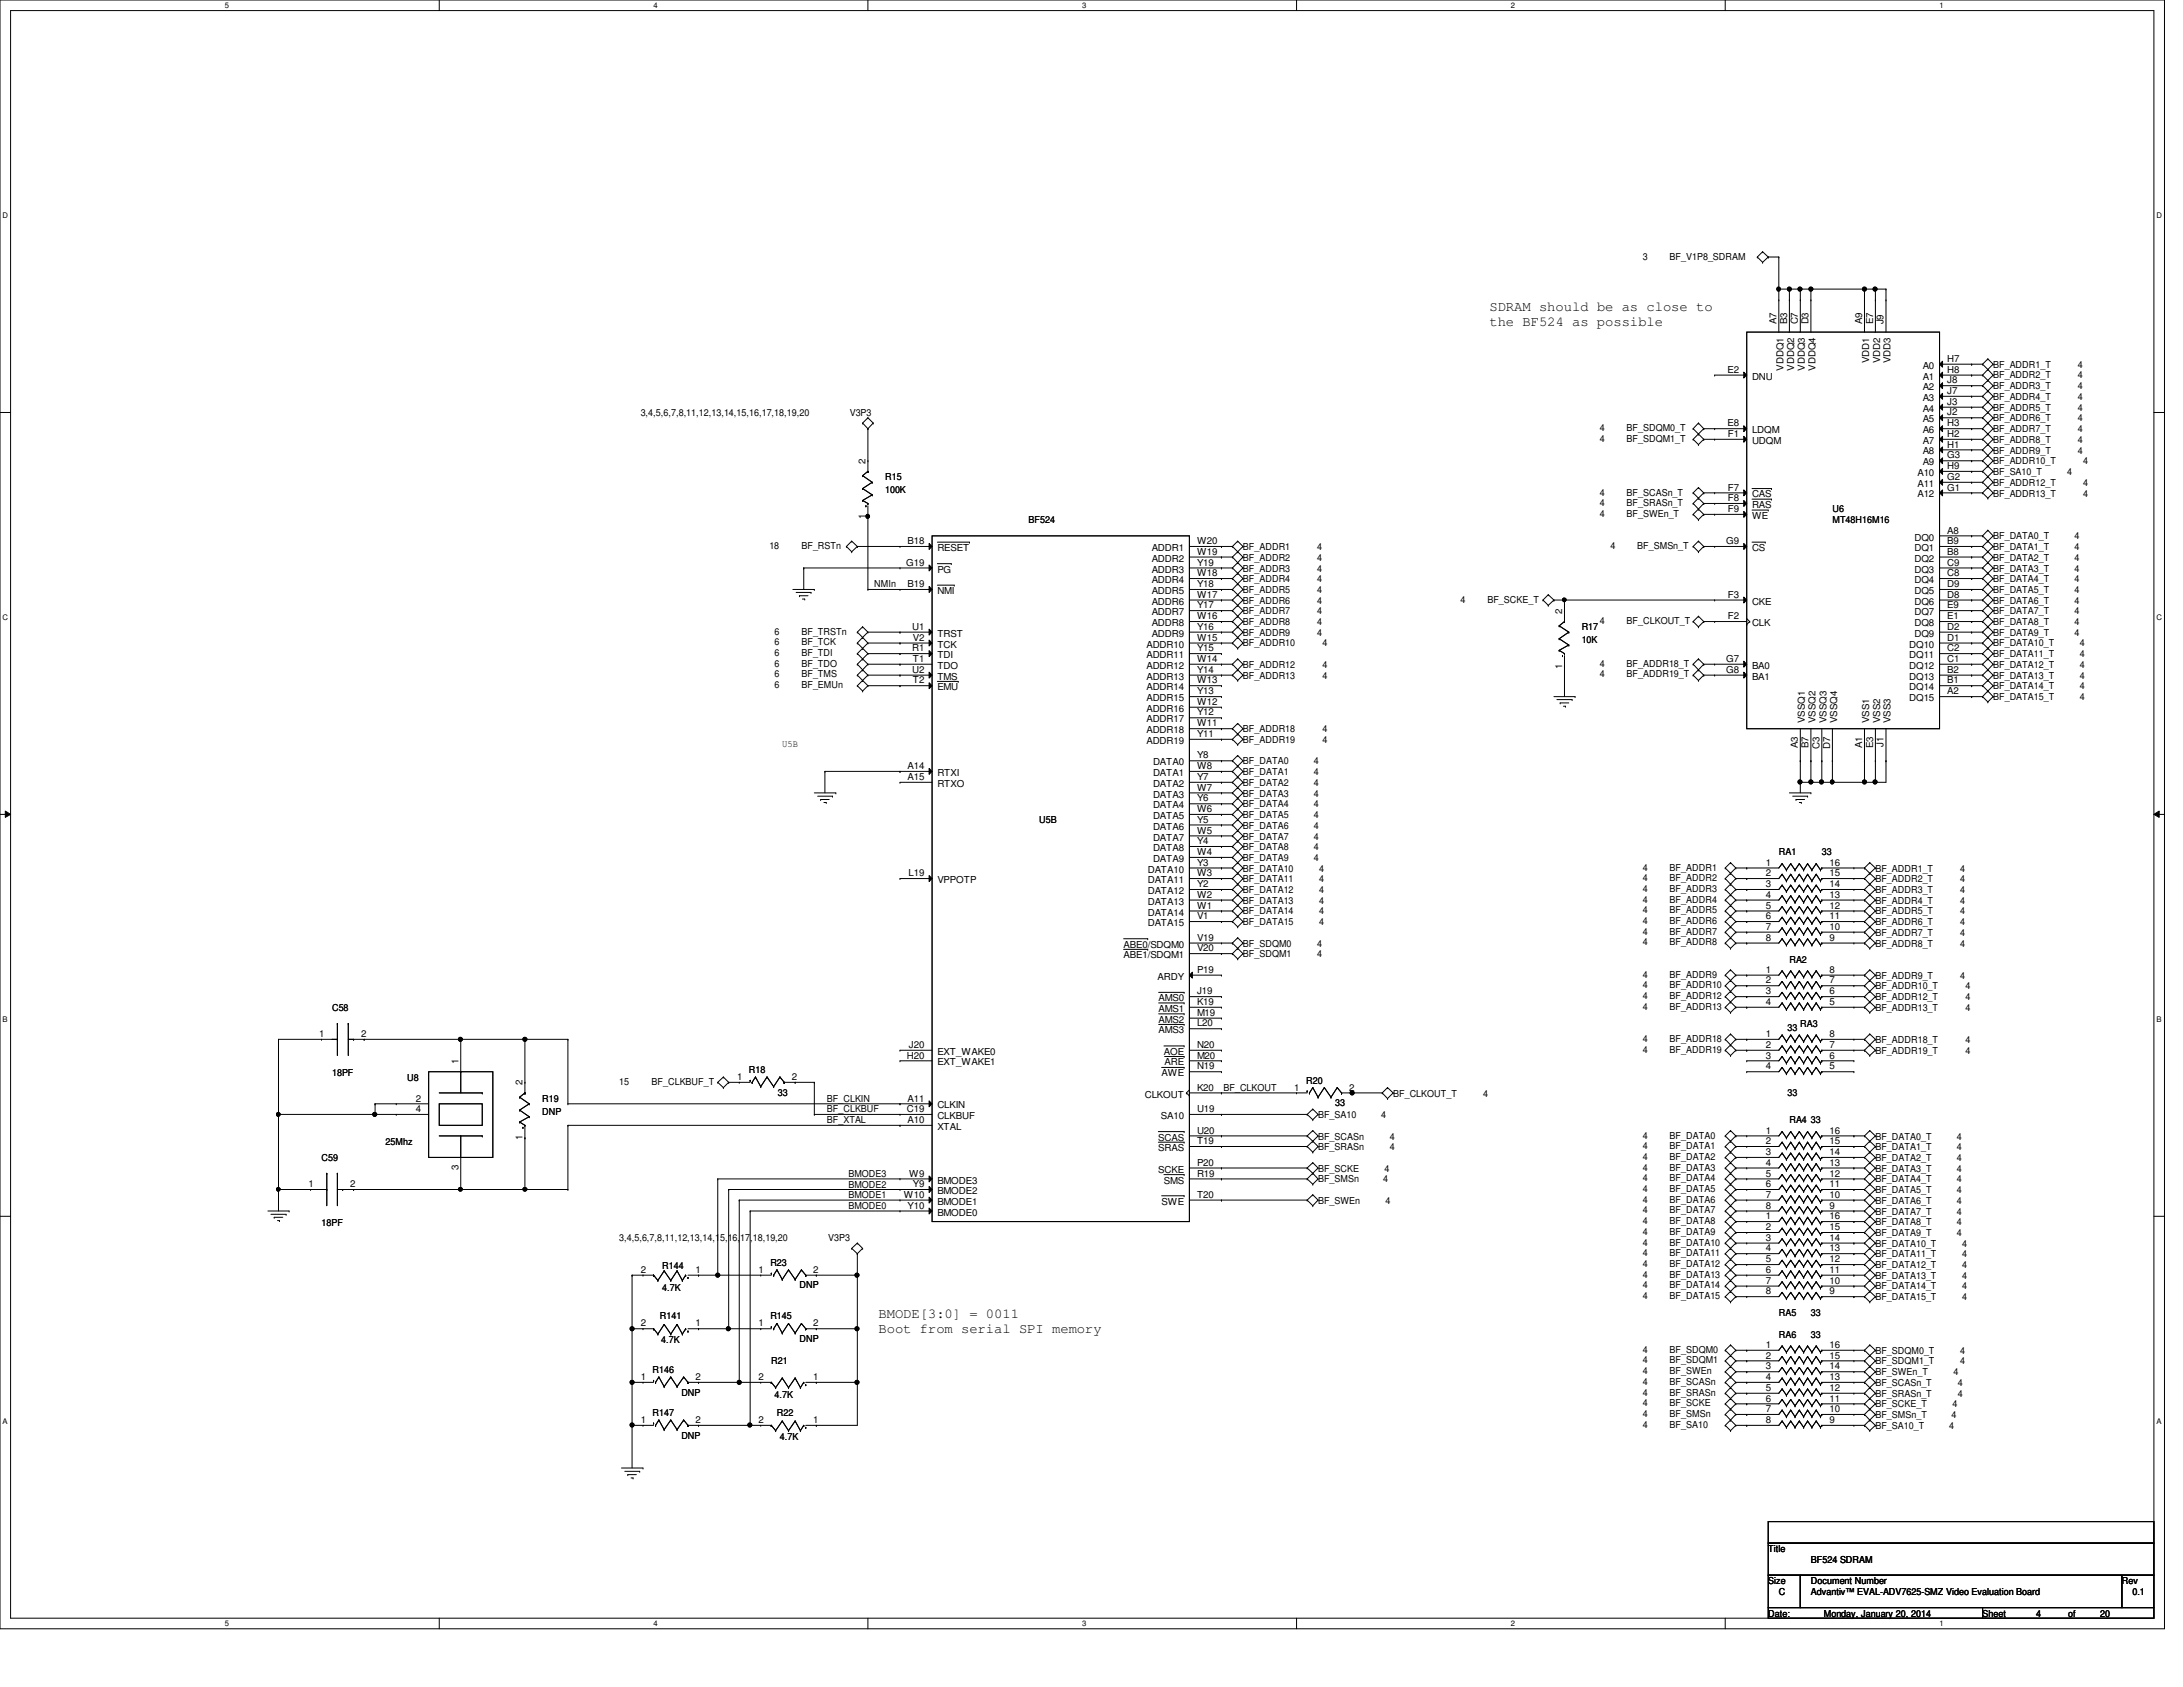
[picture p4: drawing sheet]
<svg xmlns="http://www.w3.org/2000/svg" width="279mm" height="216mm" viewBox="0 0 279 216" stroke-linecap="round" stroke-linejoin="round" font-family="sans-serif">
<defs><g id="words">
<g font-size="1.8">
<text x="190.6" y="39.8">SDRAM should be as close to</text>
<text x="190.6" y="41.7">the BF524 as possible</text>
<text x="112.4" y="168.7">BMODE[3:0] = 0011</text>
<text x="112.4" y="170.6">Boot from serial SPI memory</text>
</g>
<g font-size="1.2">
<text x="210.3" y="33.2">3</text>
<text x="213.7" y="33.2">BF_V1P8_SDRAM</text>
<text x="227.4" y="41.5" transform="rotate(-90 227.4 41.5)">A7</text>
<text x="228.7" y="41.5" transform="rotate(-90 228.7 41.5)">B3</text>
<text x="230.1" y="41.5" transform="rotate(-90 230.1 41.5)">C7</text>
<text x="231.5" y="41.5" transform="rotate(-90 231.5 41.5)">D3</text>
<text x="238.3" y="41.5" transform="rotate(-90 238.3 41.5)">A9</text>
<text x="239.7" y="41.5" transform="rotate(-90 239.7 41.5)">E7</text>
<text x="241.1" y="41.5" transform="rotate(-90 241.1 41.5)">J9</text>
<text x="221.1" y="47.7">E2</text>
<text x="228.3" y="47.5" transform="rotate(-90 228.3 47.5)">VDDQ1</text>
<text x="229.6" y="47.5" transform="rotate(-90 229.6 47.5)">VDDQ2</text>
<text x="231" y="47.5" transform="rotate(-90 231 47.5)">VDDQ3</text>
<text x="232.4" y="47.5" transform="rotate(-90 232.4 47.5)">VDDQ4</text>
<text x="239.2" y="46.5" transform="rotate(-90 239.2 46.5)">VDD1</text>
<text x="240.6" y="46.5" transform="rotate(-90 240.6 46.5)">VDD2</text>
<text x="242" y="46.5" transform="rotate(-90 242 46.5)">VDD3</text>
<text x="246.1" y="47.2">A0</text>
<text x="249.2" y="46.3">H7</text>
<text x="249.2" y="47.7">H8</text>
<text x="255.1" y="47.1">BF_ADDR1_T</text>
<text x="265.9" y="47.1">4</text>
<text x="82" y="53.3">3,4,5,6,7,8,11,12,13,14,15,16,17,18,19,20</text>
<text x="108.8" y="53.3">V3P3</text>
<text x="224.2" y="48.6">DNU</text>
<text x="246.1" y="48.6">A1</text>
<text x="246.1" y="50">A2</text>
<text x="246.1" y="51.3">A3</text>
<text x="246.1" y="52.7">A4</text>
<text x="249.2" y="49.1">J8</text>
<text x="249.2" y="50.4">J7</text>
<text x="249.2" y="51.8">J3</text>
<text x="249.2" y="53.2">J2</text>
<text x="255.1" y="48.4">BF_ADDR2_T</text>
<text x="255.1" y="49.8">BF_ADDR3_T</text>
<text x="255.1" y="51.2">BF_ADDR4_T</text>
<text x="255.1" y="52.6">BF_ADDR5_T</text>
<text x="255.1" y="53.9">BF_ADDR6_T</text>
<text x="265.9" y="48.4">4</text>
<text x="265.9" y="49.8">4</text>
<text x="265.9" y="51.2">4</text>
<text x="265.9" y="52.6">4</text>
<text x="265.9" y="53.9">4</text>
<text x="110.8" y="59.4" transform="rotate(-90 110.8 59.4)">2</text>
<text x="204.8" y="55.2">4</text>
<text x="204.8" y="56.6">4</text>
<text x="208.2" y="55.2">BF_SDQM0_T</text>
<text x="208.2" y="56.6">BF_SDQM1_T</text>
<text x="221.1" y="54.6">E8</text>
<text x="221.1" y="55.9">F1</text>
<text x="224.2" y="56.8">UDQM</text>
<text x="224.2" y="55.5">LDQM</text>
<text x="246.1" y="54.1">A5</text>
<text x="246.1" y="55.5">A6</text>
<text x="246.1" y="56.8">A7</text>
<text x="246.1" y="58.2">A8</text>
<text x="246.1" y="59.6">A9</text>
<text x="249.2" y="54.6">H3</text>
<text x="249.2" y="55.9">H2</text>
<text x="249.2" y="57.3">H1</text>
<text x="249.2" y="58.7">G3</text>
<text x="255.1" y="55.3">BF_ADDR7_T</text>
<text x="255.1" y="56.7">BF_ADDR8_T</text>
<text x="255.1" y="58">BF_ADDR9_T</text>
<text x="255.1" y="59.4">BF_ADDR10_T</text>
<text x="265.9" y="55.3">4</text>
<text x="265.9" y="56.7">4</text>
<text x="265.9" y="58">4</text>
<text x="266.6" y="59.4">4</text>
<text x="113.3" y="61.5">R15</text>
<text x="113.3" y="63.1">100K</text>
<text x="204.8" y="63.4">4</text>
<text x="204.8" y="64.8">4</text>
<text x="208.2" y="63.4">BF_SCASn_T</text>
<text x="208.2" y="64.8">BF_SRASn_T</text>
<text x="221.1" y="62.8">F7</text>
<text x="221.1" y="64.1">F8</text>
<text x="221.1" y="65.5">F9</text>
<text x="224.2" y="63.7">CAS</text>
<text x="224.2" y="65">RAS</text>
<text x="234.5" y="65.6">U6</text>
<text x="245.4" y="60.9">A10</text>
<text x="245.4" y="62.3">A11</text>
<text x="245.4" y="63.7">A12</text>
<text x="249.2" y="60">H9</text>
<text x="249.2" y="61.4">G2</text>
<text x="249.2" y="62.8">G1</text>
<text x="255.1" y="60.8">BF_SA10_T</text>
<text x="255.1" y="62.1">BF_ADDR12_T</text>
<text x="255.1" y="63.5">BF_ADDR13_T</text>
<text x="264.6" y="60.8">4</text>
<text x="266.6" y="62.1">4</text>
<text x="266.6" y="63.5">4</text>
<text x="98.5" y="70.3">18</text>
<text x="102.6" y="70.3">BF_RSTn</text>
<text x="110.8" y="66.4" transform="rotate(-90 110.8 66.4)">1</text>
<text x="116.2" y="69.6">B18</text>
<text x="120" y="70.5">RESET</text>
<text x="131.7" y="67">BF524</text>
<text x="147.4" y="70.5">ADDR1</text>
<text x="147.4" y="71.9">ADDR2</text>
<text x="153.2" y="69.6">W20</text>
<text x="153.2" y="71">W19</text>
<text x="159.1" y="70.4">BF_ADDR1</text>
<text x="159.1" y="71.8">BF_ADDR2</text>
<text x="168.6" y="70.4">4</text>
<text x="168.6" y="71.8">4</text>
<text x="204.8" y="66.1">4</text>
<text x="206.1" y="70.3">4</text>
<text x="208.2" y="66.1">BF_SWEn_T</text>
<text x="209.5" y="70.3">BF_SMSn_T</text>
<text x="220.9" y="69.6">G9</text>
<text x="224.2" y="70.5">CS</text>
<text x="224.2" y="66.4">WE</text>
<text x="234.5" y="67">MT48H16M16</text>
<text x="245" y="69.2">DQ0</text>
<text x="245" y="70.5">DQ1</text>
<text x="245" y="71.9">DQ2</text>
<text x="249.2" y="68.3">A8</text>
<text x="249.2" y="69.6">B9</text>
<text x="249.2" y="71">B8</text>
<text x="255.1" y="69">BF_DATA0_T</text>
<text x="255.1" y="70.4">BF_DATA1_T</text>
<text x="255.1" y="71.8">BF_DATA2_T</text>
<text x="265.5" y="69">4</text>
<text x="265.5" y="70.4">4</text>
<text x="265.5" y="71.8">4</text>
<text x="111.9" y="75.2">NMIn</text>
<text x="116" y="72.4">G19</text>
<text x="116.2" y="75.1">B19</text>
<text x="120" y="73.3">PG</text>
<text x="120" y="76">NMI</text>
<text x="147.4" y="73.3">ADDR3</text>
<text x="147.4" y="74.6">ADDR4</text>
<text x="147.4" y="76">ADDR5</text>
<text x="147.4" y="77.4">ADDR6</text>
<text x="153.2" y="72.4">Y19</text>
<text x="153.2" y="73.7">W18</text>
<text x="153.2" y="75.1">Y18</text>
<text x="153.2" y="76.5">W17</text>
<text x="153.2" y="77.9">Y17</text>
<text x="159.1" y="73.2">BF_ADDR3</text>
<text x="159.1" y="74.5">BF_ADDR4</text>
<text x="159.1" y="75.9">BF_ADDR5</text>
<text x="159.1" y="77.3">BF_ADDR6</text>
<text x="168.6" y="73.2">4</text>
<text x="168.6" y="74.5">4</text>
<text x="168.6" y="75.9">4</text>
<text x="168.6" y="77.3">4</text>
<text x="186.9" y="77.1">4</text>
<text x="190.4" y="77.1">BF_SCKE_T</text>
<text x="221.1" y="76.5">F3</text>
<text x="224.2" y="77.4">CKE</text>
<text x="245" y="73.3">DQ3</text>
<text x="245" y="74.6">DQ4</text>
<text x="245" y="76">DQ5</text>
<text x="245" y="77.4">DQ6</text>
<text x="249.2" y="72.4">C9</text>
<text x="249.2" y="73.7">C8</text>
<text x="249.2" y="75.1">D9</text>
<text x="249.2" y="76.5">D8</text>
<text x="249.2" y="77.9">E9</text>
<text x="255.1" y="73.2">BF_DATA3_T</text>
<text x="255.1" y="74.5">BF_DATA4_T</text>
<text x="255.1" y="75.9">BF_DATA5_T</text>
<text x="255.1" y="77.3">BF_DATA6_T</text>
<text x="265.5" y="73.2">4</text>
<text x="265.5" y="74.5">4</text>
<text x="265.5" y="75.9">4</text>
<text x="265.5" y="77.3">4</text>
<text x="99.1" y="82.6">6</text>
<text x="99.1" y="81.2">6</text>
<text x="99.1" y="84">6</text>
<text x="102.6" y="82.6">BF_TCK</text>
<text x="102.6" y="81.2">BF_TRSTn</text>
<text x="102.6" y="84">BF_TDI</text>
<text x="116.8" y="83.4">R1</text>
<text x="116.8" y="80.6">U1</text>
<text x="116.8" y="82">V2</text>
<text x="120" y="82.9">TCK</text>
<text x="120" y="81.5">TRST</text>
<text x="146.7" y="82.9">ADDR10</text>
<text x="147.4" y="78.7">ADDR7</text>
<text x="147.4" y="80.1">ADDR8</text>
<text x="147.4" y="81.5">ADDR9</text>
<text x="153.2" y="79.2">W16</text>
<text x="153.2" y="80.6">Y16</text>
<text x="153.2" y="82">W15</text>
<text x="153.2" y="83.4">Y15</text>
<text x="159.1" y="78.6">BF_ADDR7</text>
<text x="159.1" y="80">BF_ADDR8</text>
<text x="159.1" y="81.4">BF_ADDR9</text>
<text x="159.1" y="82.7">BF_ADDR10</text>
<text x="168.6" y="78.6">4</text>
<text x="168.6" y="80">4</text>
<text x="168.6" y="81.4">4</text>
<text x="169.2" y="82.7">4</text>
<text x="199.9" y="78.6" transform="rotate(-90 199.9 78.6)">2</text>
<text x="202.4" y="80.7">R17</text>
<text x="202.4" y="82.3">10K</text>
<text x="204.8" y="79.8">4</text>
<text x="208.2" y="79.8">BF_CLKOUT_T</text>
<text x="221.1" y="79.2">F2</text>
<text x="224.2" y="80.1">CLK</text>
<text x="244.3" y="82.9">DQ10</text>
<text x="245" y="78.7">DQ7</text>
<text x="245" y="80.1">DQ8</text>
<text x="245" y="81.5">DQ9</text>
<text x="249.2" y="79.2">E1</text>
<text x="249.2" y="80.6">D2</text>
<text x="249.2" y="82">D1</text>
<text x="249.2" y="83.4">C2</text>
<text x="255.1" y="78.6">BF_DATA7_T</text>
<text x="255.1" y="80">BF_DATA8_T</text>
<text x="255.1" y="81.4">BF_DATA9_T</text>
<text x="255.1" y="82.7">BF_DATA10_T</text>
<text x="265.5" y="78.6">4</text>
<text x="265.5" y="80">4</text>
<text x="265.5" y="81.4">4</text>
<text x="266.2" y="82.7">4</text>
<text x="99.1" y="88.1">6</text>
<text x="99.1" y="86.7">6</text>
<text x="99.1" y="85.3">6</text>
<text x="102.6" y="88.1">BF_EMUn</text>
<text x="102.6" y="86.7">BF_TMS</text>
<text x="102.6" y="85.3">BF_TDO</text>
<text x="116.8" y="86.1">U2</text>
<text x="116.8" y="87.5">T2</text>
<text x="116.8" y="84.7">T1</text>
<text x="120" y="84.2">TDI</text>
<text x="120" y="87">TMS</text>
<text x="120" y="88.3">EMU</text>
<text x="120" y="85.6">TDO</text>
<text x="146.7" y="84.2">ADDR11</text>
<text x="146.7" y="85.6">ADDR12</text>
<text x="146.7" y="87">ADDR13</text>
<text x="146.7" y="88.3">ADDR14</text>
<text x="146.7" y="89.7">ADDR15</text>
<text x="153.2" y="84.7">W14</text>
<text x="153.2" y="86.1">Y14</text>
<text x="153.2" y="87.5">W13</text>
<text x="153.2" y="88.9">Y13</text>
<text x="159.1" y="85.5">BF_ADDR12</text>
<text x="159.1" y="86.9">BF_ADDR13</text>
<text x="169.2" y="85.5">4</text>
<text x="169.2" y="86.9">4</text>
<text x="199.9" y="85.6" transform="rotate(-90 199.9 85.6)">1</text>
<text x="204.8" y="85.3">4</text>
<text x="204.8" y="86.7">4</text>
<text x="208.2" y="85.3">BF_ADDR18_T</text>
<text x="208.2" y="86.7">BF_ADDR19_T</text>
<text x="220.9" y="86.1">G8</text>
<text x="220.9" y="84.7">G7</text>
<text x="224.2" y="87">BA1</text>
<text x="224.2" y="85.6">BA0</text>
<text x="244.3" y="84.2">DQ11</text>
<text x="244.3" y="85.6">DQ12</text>
<text x="244.3" y="87">DQ13</text>
<text x="244.3" y="88.3">DQ14</text>
<text x="244.3" y="89.7">DQ15</text>
<text x="249.2" y="84.7">C1</text>
<text x="249.2" y="86.1">B2</text>
<text x="249.2" y="87.5">B1</text>
<text x="249.2" y="88.9">A2</text>
<text x="255.1" y="84.1">BF_DATA11_T</text>
<text x="255.1" y="85.5">BF_DATA12_T</text>
<text x="255.1" y="86.9">BF_DATA13_T</text>
<text x="255.1" y="88.2">BF_DATA14_T</text>
<text x="255.1" y="89.6">BF_DATA15_T</text>
<text x="266.2" y="84.1">4</text>
<text x="266.2" y="85.5">4</text>
<text x="266.2" y="86.9">4</text>
<text x="266.2" y="88.2">4</text>
<text x="266.2" y="89.6">4</text>
<text x="100.1" y="95.6">U5B</text>
<text x="146.7" y="91.1">ADDR16</text>
<text x="146.7" y="92.5">ADDR17</text>
<text x="146.7" y="93.9">ADDR18</text>
<text x="146.7" y="95.2">ADDR19</text>
<text x="153.2" y="90.2">W12</text>
<text x="153.2" y="91.6">Y12</text>
<text x="153.2" y="93">W11</text>
<text x="153.2" y="94.3">Y11</text>
<text x="159.1" y="93.7">BF_ADDR18</text>
<text x="159.1" y="95.1">BF_ADDR19</text>
<text x="169.2" y="93.7">4</text>
<text x="169.2" y="95.1">4</text>
<text x="230.1" y="95.8" transform="rotate(-90 230.1 95.8)">A3</text>
<text x="231" y="92.6" transform="rotate(-90 231 92.6)">VSSQ1</text>
<text x="231.5" y="95.8" transform="rotate(-90 231.5 95.8)">B7</text>
<text x="232.4" y="92.6" transform="rotate(-90 232.4 92.6)">VSSQ2</text>
<text x="232.9" y="95.8" transform="rotate(-90 232.9 95.8)">C3</text>
<text x="233.8" y="92.6" transform="rotate(-90 233.8 92.6)">VSSQ3</text>
<text x="234.2" y="95.8" transform="rotate(-90 234.2 95.8)">D7</text>
<text x="235.1" y="92.6" transform="rotate(-90 235.1 92.6)">VSSQ4</text>
<text x="238.3" y="95.8" transform="rotate(-90 238.3 95.8)">A1</text>
<text x="239.2" y="92.6" transform="rotate(-90 239.2 92.6)">VSS1</text>
<text x="239.7" y="95.8" transform="rotate(-90 239.7 95.8)">E3</text>
<text x="240.6" y="92.6" transform="rotate(-90 240.6 92.6)">VSS2</text>
<text x="241.1" y="95.5" transform="rotate(-90 241.1 95.5)">J1</text>
<text x="242" y="92.6" transform="rotate(-90 242 92.6)">VSS3</text>
<text x="116.2" y="98.4">A14</text>
<text x="116.2" y="99.8">A15</text>
<text x="120" y="99.3">RTXI</text>
<text x="120" y="100.7">RTXO</text>
<text x="147.6" y="98">DATA0</text>
<text x="147.6" y="99.3">DATA1</text>
<text x="147.6" y="100.7">DATA2</text>
<text x="153.2" y="97.1">Y8</text>
<text x="153.2" y="98.4">W8</text>
<text x="153.2" y="99.8">Y7</text>
<text x="153.2" y="101.2">W7</text>
<text x="159.1" y="97.8">BF_DATA0</text>
<text x="159.1" y="99.2">BF_DATA1</text>
<text x="159.1" y="100.6">BF_DATA2</text>
<text x="159.1" y="101.9">BF_DATA3</text>
<text x="168.1" y="97.8">4</text>
<text x="168.1" y="99.2">4</text>
<text x="168.1" y="100.6">4</text>
<text x="168.1" y="101.9">4</text>
<text x="133" y="105.4">U5B</text>
<text x="147.6" y="102.1">DATA3</text>
<text x="147.6" y="103.5">DATA4</text>
<text x="147.6" y="104.8">DATA5</text>
<text x="147.6" y="106.2">DATA6</text>
<text x="147.6" y="107.6">DATA7</text>
<text x="153.2" y="102.6">Y6</text>
<text x="153.2" y="103.9">W6</text>
<text x="153.2" y="105.3">Y5</text>
<text x="153.2" y="106.7">W5</text>
<text x="159.1" y="103.3">BF_DATA4</text>
<text x="159.1" y="104.7">BF_DATA5</text>
<text x="159.1" y="106">BF_DATA6</text>
<text x="159.1" y="107.4">BF_DATA7</text>
<text x="168.1" y="103.3">4</text>
<text x="168.1" y="104.7">4</text>
<text x="168.1" y="106">4</text>
<text x="168.1" y="107.4">4</text>
<text x="116.3" y="112.1">L19</text>
<text x="120" y="113">VPPOTP</text>
<text x="146.9" y="111.7">DATA10</text>
<text x="146.9" y="113">DATA11</text>
<text x="147.6" y="108.9">DATA8</text>
<text x="147.6" y="110.3">DATA9</text>
<text x="153.2" y="110.8">Y3</text>
<text x="153.2" y="112.1">W3</text>
<text x="153.2" y="113.5">Y2</text>
<text x="153.2" y="108">Y4</text>
<text x="153.2" y="109.4">W4</text>
<text x="159.1" y="108.8">BF_DATA8</text>
<text x="159.1" y="110.2">BF_DATA9</text>
<text x="159.1" y="111.5">BF_DATA10</text>
<text x="159.1" y="112.9">BF_DATA11</text>
<text x="168.1" y="108.8">4</text>
<text x="168.1" y="110.2">4</text>
<text x="168.8" y="111.5">4</text>
<text x="168.8" y="112.9">4</text>
<text x="210.3" y="111.4">4</text>
<text x="210.3" y="112.8">4</text>
<text x="213.7" y="111.4">BF_ADDR1</text>
<text x="213.7" y="112.8">BF_ADDR2</text>
<text x="226" y="110.8">1</text>
<text x="226" y="112.1">2</text>
<text x="226" y="113.5">3</text>
<text x="227.7" y="109.5">RA1</text>
<text x="233.2" y="109.5">33</text>
<text x="234.1" y="113.5">14</text>
<text x="234.1" y="112.1">15</text>
<text x="234.1" y="110.8">16</text>
<text x="240" y="111.5">BF_ADDR1_T</text>
<text x="240" y="112.9">BF_ADDR2_T</text>
<text x="250.9" y="111.5">4</text>
<text x="250.9" y="112.9">4</text>
<text x="146.9" y="114.4">DATA12</text>
<text x="146.9" y="115.8">DATA13</text>
<text x="146.9" y="117.2">DATA14</text>
<text x="146.9" y="118.5">DATA15</text>
<text x="153.2" y="114.9">W2</text>
<text x="153.2" y="116.3">W1</text>
<text x="153.2" y="117.6">V1</text>
<text x="159.1" y="114.3">BF_DATA12</text>
<text x="159.1" y="115.7">BF_DATA13</text>
<text x="159.1" y="117">BF_DATA14</text>
<text x="159.1" y="118.4">BF_DATA15</text>
<text x="168.8" y="114.3">4</text>
<text x="168.8" y="115.7">4</text>
<text x="168.8" y="117">4</text>
<text x="168.8" y="118.4">4</text>
<text x="210.3" y="114.1">4</text>
<text x="210.3" y="115.5">4</text>
<text x="210.3" y="116.9">4</text>
<text x="210.3" y="118.3">4</text>
<text x="210.3" y="119.6">4</text>
<text x="213.7" y="114.1">BF_ADDR3</text>
<text x="213.7" y="115.5">BF_ADDR4</text>
<text x="213.7" y="116.9">BF_ADDR5</text>
<text x="213.7" y="118.3">BF_ADDR6</text>
<text x="213.7" y="119.6">BF_ADDR7</text>
<text x="226" y="114.9">4</text>
<text x="226" y="116.3">5</text>
<text x="226" y="117.6">6</text>
<text x="226" y="119">7</text>
<text x="234.1" y="119">10</text>
<text x="234.1" y="117.6">11</text>
<text x="234.1" y="116.3">12</text>
<text x="234.1" y="114.9">13</text>
<text x="240" y="114.3">BF_ADDR3_T</text>
<text x="240" y="115.7">BF_ADDR4_T</text>
<text x="240" y="117">BF_ADDR5_T</text>
<text x="240" y="118.4">BF_ADDR6_T</text>
<text x="240" y="119.8">BF_ADDR7_T</text>
<text x="250.9" y="114.3">4</text>
<text x="250.9" y="115.7">4</text>
<text x="250.9" y="117">4</text>
<text x="250.9" y="118.4">4</text>
<text x="250.9" y="119.8">4</text>
<text x="143.8" y="121.3">ABE0/SDQM0</text>
<text x="143.8" y="122.6">ABE1/SDQM1</text>
<text x="148.2" y="125.4">ARDY</text>
<text x="153.2" y="120.4">V19</text>
<text x="153.2" y="121.8">V20</text>
<text x="153.2" y="124.5">P19</text>
<text x="159.1" y="121.2">BF_SDQM0</text>
<text x="159.1" y="122.5">BF_SDQM1</text>
<text x="168.6" y="121.2">4</text>
<text x="168.6" y="122.5">4</text>
<text x="210.3" y="121">4</text>
<text x="210.3" y="125.1">4</text>
<text x="213.7" y="121">BF_ADDR8</text>
<text x="213.7" y="125.1">BF_ADDR9</text>
<text x="226" y="124.5">1</text>
<text x="226" y="125.9">2</text>
<text x="226" y="120.4">8</text>
<text x="229" y="123.2">RA2</text>
<text x="234.1" y="125.9">7</text>
<text x="234.1" y="124.5">8</text>
<text x="234.1" y="120.4">9</text>
<text x="240" y="121.2">BF_ADDR8_T</text>
<text x="240" y="125.3">BF_ADDR9_T</text>
<text x="250.9" y="121.2">4</text>
<text x="250.9" y="125.3">4</text>
<text x="42.5" y="129.4">C58</text>
<text x="148.3" y="128.1">AMS0</text>
<text x="148.3" y="129.5">AMS1</text>
<text x="148.3" y="130.9">AMS2</text>
<text x="153.2" y="127.3">J19</text>
<text x="153.2" y="128.6">K19</text>
<text x="153.2" y="130">M19</text>
<text x="153.2" y="131.4">L20</text>
<text x="210.3" y="126.5">4</text>
<text x="210.3" y="127.8">4</text>
<text x="210.3" y="129.2">4</text>
<text x="213.7" y="126.5">BF_ADDR10</text>
<text x="213.7" y="127.8">BF_ADDR12</text>
<text x="213.7" y="129.2">BF_ADDR13</text>
<text x="226" y="127.3">3</text>
<text x="226" y="128.6">4</text>
<text x="228.8" y="132">33</text>
<text x="230.4" y="131.4">RA3</text>
<text x="234.1" y="128.6">5</text>
<text x="234.1" y="127.3">6</text>
<text x="240" y="126.6">BF_ADDR10_T</text>
<text x="240" y="128">BF_ADDR12_T</text>
<text x="240" y="129.4">BF_ADDR13_T</text>
<text x="251.5" y="126.6">4</text>
<text x="251.5" y="128">4</text>
<text x="251.5" y="129.4">4</text>
<text x="40.9" y="132.7">1</text>
<text x="42.5" y="137.8">18PF</text>
<text x="46.2" y="132.7">2</text>
<text x="58.7" y="136.2" transform="rotate(-90 58.7 136.2)">1</text>
<text x="95.8" y="137.3">R18</text>
<text x="116.1" y="135.5">H20</text>
<text x="116.3" y="134.1">J20</text>
<text x="120" y="135">EXT_WAKE0</text>
<text x="120" y="136.4">EXT_WAKE1</text>
<text x="148.3" y="132.2">AMS3</text>
<text x="148.7" y="137.8">AWE</text>
<text x="149" y="135">AOE</text>
<text x="149.1" y="136.4">ARE</text>
<text x="153.2" y="134.1">N20</text>
<text x="153.2" y="135.5">M20</text>
<text x="153.2" y="136.9">N19</text>
<text x="210.3" y="133.3">4</text>
<text x="210.3" y="134.7">4</text>
<text x="213.7" y="133.3">BF_ADDR18</text>
<text x="213.7" y="134.7">BF_ADDR19</text>
<text x="226" y="132.7">1</text>
<text x="226" y="134.1">2</text>
<text x="226" y="135.5">3</text>
<text x="226" y="136.9">4</text>
<text x="234.1" y="136.9">5</text>
<text x="234.1" y="135.5">6</text>
<text x="234.1" y="134.1">7</text>
<text x="234.1" y="132.7">8</text>
<text x="240" y="133.5">BF_ADDR18_T</text>
<text x="240" y="134.9">BF_ADDR19_T</text>
<text x="251.5" y="133.5">4</text>
<text x="251.5" y="134.9">4</text>
<text x="52.1" y="138.3">U8</text>
<text x="53.2" y="141">2</text>
<text x="53.2" y="142.3">4</text>
<text x="66.9" y="138.9" transform="rotate(-90 66.9 138.9)">2</text>
<text x="69.4" y="141">R19</text>
<text x="69.4" y="142.7">DNP</text>
<text x="79.2" y="138.9">15</text>
<text x="83.4" y="138.9">BF_CLKBUF_T</text>
<text x="94.4" y="138.2">1</text>
<text x="99.6" y="140.2">33</text>
<text x="101.3" y="138.2">2</text>
<text x="105.8" y="141">BF_CLKIN</text>
<text x="105.8" y="143.8">BF_XTAL</text>
<text x="105.8" y="142.4">BF_CLKBUF</text>
<text x="116.1" y="142.3">C19</text>
<text x="116.2" y="143.7">A10</text>
<text x="116.2" y="141">A11</text>
<text x="120" y="141.9">CLKIN</text>
<text x="120" y="143.2">CLKBUF</text>
<text x="146.5" y="140.5">CLKOUT</text>
<text x="148.6" y="143.2">SA10</text>
<text x="153.2" y="139.6">K20</text>
<text x="153.2" y="142.3">U19</text>
<text x="156.6" y="139.6">BF_CLKOUT</text>
<text x="165.7" y="139.6">1</text>
<text x="167.2" y="138.7">R20</text>
<text x="168.7" y="143.1">BF_SA10</text>
<text x="170.9" y="141.6">33</text>
<text x="172.7" y="139.6">2</text>
<text x="176.8" y="143.1">4</text>
<text x="178.3" y="140.3">BF_CLKOUT_T</text>
<text x="189.8" y="140.3">4</text>
<text x="228.8" y="140.2">33</text>
<text x="229" y="143.8">RA4 33</text>
<text x="41.1" y="148.6">C59</text>
<text x="49.4" y="146.5">25Mhz</text>
<text x="58.7" y="149.8" transform="rotate(-90 58.7 149.8)">3</text>
<text x="66.9" y="145.9" transform="rotate(-90 66.9 145.9)">1</text>
<text x="120" y="144.6">XTAL</text>
<text x="148.3" y="146">SCAS</text>
<text x="148.3" y="147.3">SRAS</text>
<text x="153.2" y="149.2">P20</text>
<text x="153.2" y="145.1">U20</text>
<text x="153.2" y="146.4">T19</text>
<text x="168.7" y="145.8">BF_SCASn</text>
<text x="168.7" y="147.2">BF_SRASn</text>
<text x="168.7" y="149.9">BF_SCKE</text>
<text x="177.2" y="149.9">4</text>
<text x="177.9" y="145.8">4</text>
<text x="177.9" y="147.2">4</text>
<text x="210.3" y="145.7">4</text>
<text x="210.3" y="147.1">4</text>
<text x="210.3" y="148.4">4</text>
<text x="210.3" y="149.8">4</text>
<text x="213.7" y="145.7">BF_DATA0</text>
<text x="213.7" y="147.1">BF_DATA1</text>
<text x="213.7" y="148.4">BF_DATA2</text>
<text x="213.7" y="149.8">BF_DATA3</text>
<text x="226" y="145.1">1</text>
<text x="226" y="146.4">2</text>
<text x="226" y="147.8">3</text>
<text x="226" y="149.2">4</text>
<text x="234.1" y="149.2">13</text>
<text x="234.1" y="147.8">14</text>
<text x="234.1" y="146.4">15</text>
<text x="234.1" y="145.1">16</text>
<text x="240" y="145.8">BF_DATA0_T</text>
<text x="240" y="147.2">BF_DATA1_T</text>
<text x="240" y="148.6">BF_DATA2_T</text>
<text x="240" y="149.9">BF_DATA3_T</text>
<text x="250.4" y="145.8">4</text>
<text x="250.4" y="147.2">4</text>
<text x="250.4" y="148.6">4</text>
<text x="250.4" y="149.9">4</text>
<text x="39.5" y="151.9">1</text>
<text x="44.8" y="151.9">2</text>
<text x="108.6" y="150.6">BMODE3</text>
<text x="108.6" y="152">BMODE2</text>
<text x="108.6" y="153.3">BMODE1</text>
<text x="108.6" y="154.7">BMODE0</text>
<text x="115.7" y="153.3">W10</text>
<text x="116.2" y="154.7">Y10</text>
<text x="116.4" y="150.6">W9</text>
<text x="116.8" y="151.9">Y9</text>
<text x="120" y="155.6">BMODE0</text>
<text x="120" y="154.2">BMODE1</text>
<text x="120" y="152.8">BMODE2</text>
<text x="120" y="151.5">BMODE3</text>
<text x="148.3" y="150.1">SCKE</text>
<text x="148.7" y="154.2">SWE</text>
<text x="149" y="151.5">SMS</text>
<text x="153.2" y="150.6">R19</text>
<text x="153.2" y="153.3">T20</text>
<text x="168.7" y="151.3">BF_SMSn</text>
<text x="168.7" y="154.1">BF_SWEn</text>
<text x="177" y="151.3">4</text>
<text x="177.3" y="154.1">4</text>
<text x="210.3" y="151.2">4</text>
<text x="210.3" y="152.6">4</text>
<text x="210.3" y="153.9">4</text>
<text x="210.3" y="155.3">4</text>
<text x="213.7" y="151.2">BF_DATA4</text>
<text x="213.7" y="152.6">BF_DATA5</text>
<text x="213.7" y="153.9">BF_DATA6</text>
<text x="213.7" y="155.3">BF_DATA7</text>
<text x="226" y="150.6">5</text>
<text x="226" y="151.9">6</text>
<text x="226" y="153.3">7</text>
<text x="226" y="154.7">8</text>
<text x="234.1" y="154.7">9</text>
<text x="234.1" y="153.3">10</text>
<text x="234.1" y="151.9">11</text>
<text x="234.1" y="150.6">12</text>
<text x="240" y="151.3">BF_DATA4_T</text>
<text x="240" y="152.7">BF_DATA5_T</text>
<text x="240" y="154.1">BF_DATA6_T</text>
<text x="240" y="155.4">BF_DATA7_T</text>
<text x="250.4" y="151.3">4</text>
<text x="250.4" y="152.7">4</text>
<text x="250.4" y="154.1">4</text>
<text x="250.4" y="155.4">4</text>
<text x="41.1" y="156.9">18PF</text>
<text x="79.2" y="158.9">3,4,5,6,7,8,11,12,13,14,15,16,17,18,19,20</text>
<text x="106" y="158.9">V3P3</text>
<text x="210.3" y="156.7">4</text>
<text x="210.3" y="158">4</text>
<text x="210.3" y="159.4">4</text>
<text x="210.3" y="160.8">4</text>
<text x="213.7" y="156.7">BF_DATA8</text>
<text x="213.7" y="158">BF_DATA9</text>
<text x="213.7" y="159.4">BF_DATA10</text>
<text x="213.7" y="160.8">BF_DATA11</text>
<text x="226" y="156">1</text>
<text x="226" y="157.4">2</text>
<text x="226" y="158.8">3</text>
<text x="226" y="160.1">4</text>
<text x="226" y="161.5">5</text>
<text x="234.1" y="161.5">12</text>
<text x="234.1" y="160.1">13</text>
<text x="234.1" y="158.8">14</text>
<text x="234.1" y="157.4">15</text>
<text x="234.1" y="156">16</text>
<text x="240" y="156.8">BF_DATA8_T</text>
<text x="240" y="158.2">BF_DATA9_T</text>
<text x="240" y="159.6">BF_DATA10_T</text>
<text x="240" y="160.9">BF_DATA11_T</text>
<text x="250.4" y="156.8">4</text>
<text x="250.4" y="158.2">4</text>
<text x="251.1" y="159.6">4</text>
<text x="251.1" y="160.9">4</text>
<text x="82" y="162.9">2</text>
<text x="84.8" y="162.4">R144</text>
<text x="84.8" y="165.2">4.7K</text>
<text x="89" y="162.9">1</text>
<text x="97.1" y="162.9">1</text>
<text x="98.6" y="162">R23</text>
<text x="102.3" y="164.9">DNP</text>
<text x="104.1" y="162.9">2</text>
<text x="210.3" y="162.1">4</text>
<text x="210.3" y="163.5">4</text>
<text x="210.3" y="164.9">4</text>
<text x="210.3" y="166.3">4</text>
<text x="213.7" y="162.1">BF_DATA12</text>
<text x="213.7" y="163.5">BF_DATA13</text>
<text x="213.7" y="164.9">BF_DATA14</text>
<text x="213.7" y="166.3">BF_DATA15</text>
<text x="226" y="162.9">6</text>
<text x="226" y="164.3">7</text>
<text x="226" y="165.7">8</text>
<text x="234.1" y="165.7">9</text>
<text x="234.1" y="164.3">10</text>
<text x="234.1" y="162.9">11</text>
<text x="240" y="162.3">BF_DATA12_T</text>
<text x="240" y="163.7">BF_DATA13_T</text>
<text x="240" y="165">BF_DATA14_T</text>
<text x="240" y="166.4">BF_DATA15_T</text>
<text x="251.1" y="162.3">4</text>
<text x="251.1" y="163.7">4</text>
<text x="251.1" y="165">4</text>
<text x="251.1" y="166.4">4</text>
<text x="82" y="169.8">2</text>
<text x="84.5" y="168.9">R141</text>
<text x="84.6" y="171.9">4.7K</text>
<text x="89" y="169.8">1</text>
<text x="97.1" y="169.8">1</text>
<text x="98.6" y="168.9">R145</text>
<text x="102.3" y="171.7">DNP</text>
<text x="104.1" y="169.8">2</text>
<text x="210.3" y="173.1">4</text>
<text x="213.7" y="173.1">BF_SDQM0</text>
<text x="226" y="172.5">1</text>
<text x="226" y="173.9">2</text>
<text x="227.7" y="168.4">RA5</text>
<text x="227.7" y="171.2">RA6</text>
<text x="231.8" y="168.4">33</text>
<text x="231.8" y="171.2">33</text>
<text x="234.1" y="173.9">15</text>
<text x="234.1" y="172.5">16</text>
<text x="240" y="173.3">BF_SDQM0_T</text>
<text x="250.9" y="173.3">4</text>
<text x="82" y="176.6">1</text>
<text x="83.5" y="175.7">R146</text>
<text x="87.2" y="178.6">DNP</text>
<text x="89" y="176.6">2</text>
<text x="97.1" y="176.6">2</text>
<text x="98.7" y="174.6">R21</text>
<text x="99.1" y="178.9">4.7K</text>
<text x="104.1" y="176.6">1</text>
<text x="210.3" y="177.2">4</text>
<text x="210.3" y="178.6">4</text>
<text x="210.3" y="174.5">4</text>
<text x="210.3" y="175.9">4</text>
<text x="213.7" y="177.2">BF_SCASn</text>
<text x="213.7" y="178.6">BF_SRASn</text>
<text x="213.7" y="174.5">BF_SDQM1</text>
<text x="213.7" y="175.9">BF_SWEn</text>
<text x="226" y="175.3">3</text>
<text x="226" y="176.6">4</text>
<text x="226" y="178">5</text>
<text x="226" y="179.4">6</text>
<text x="234.1" y="179.4">11</text>
<text x="234.1" y="178">12</text>
<text x="234.1" y="176.6">13</text>
<text x="234.1" y="175.3">14</text>
<text x="240" y="177.4">BF_SCASn_T</text>
<text x="240" y="178.7">BF_SRASn_T</text>
<text x="240" y="174.6">BF_SDQM1_T</text>
<text x="240" y="176">BF_SWEn_T</text>
<text x="250" y="176">4</text>
<text x="250.6" y="177.4">4</text>
<text x="250.6" y="178.7">4</text>
<text x="250.9" y="174.6">4</text>
<text x="82" y="182.1">1</text>
<text x="83.5" y="181.2">R147</text>
<text x="87.2" y="184.1">DNP</text>
<text x="89" y="182.1">2</text>
<text x="97.1" y="182.1">2</text>
<text x="99.4" y="181.2">R22</text>
<text x="99.8" y="184.2">4.7K</text>
<text x="104.1" y="182.1">1</text>
<text x="210.3" y="182.7">4</text>
<text x="210.3" y="181.4">4</text>
<text x="210.3" y="180">4</text>
<text x="213.7" y="182.7">BF_SA10</text>
<text x="213.7" y="181.4">BF_SMSn</text>
<text x="213.7" y="180">BF_SCKE</text>
<text x="226" y="180.7">7</text>
<text x="226" y="182.1">8</text>
<text x="234.1" y="182.1">9</text>
<text x="234.1" y="180.7">10</text>
<text x="240" y="182.9">BF_SA10_T</text>
<text x="240" y="181.5">BF_SMSn_T</text>
<text x="240" y="180.1">BF_SCKE_T</text>
<text x="249.5" y="182.9">4</text>
<text x="249.8" y="181.5">4</text>
<text x="249.9" y="180.1">4</text>
<text x="226.3" y="198.6">Title</text>
<text x="226.3" y="202.7">Size</text>
<text x="231.8" y="202.7">Document Number</text>
<text x="231.8" y="200">BF524 SDRAM</text>
<text x="271.6" y="202.7">Rev</text>
<text x="226.3" y="206.9">Date:</text>
<text x="227.7" y="204.1">C</text>
<text x="231.8" y="204.1">Advantiv™ EVAL-ADV7625-SMZ Video Evaluation Board</text>
<text x="233.4" y="206.9">Monday, January 20, 2014</text>
<text x="253.7" y="206.9">Sheet</text>
<text x="260.6" y="206.9">4</text>
<text x="264.7" y="206.9">of</text>
<text x="268.8" y="206.9">20</text>
<text x="272.9" y="204.1">0.1</text>
</g>
<g font-size="1">
<text x="28.8" y="1">5</text>
<text x="83.7" y="1">4</text>
<text x="138.5" y="1">3</text>
<text x="193.4" y="1">2</text>
<text x="248.2" y="1">1</text>
<text x=".3" y="27.9">D</text>
<text x="276" y="27.9">D</text>
<text x=".3" y="79.4">C</text>
<text x="276" y="79.4">C</text>
<text x=".3" y="130.8">B</text>
<text x="276" y="130.8">B</text>
<text x=".3" y="182.2">A</text>
<text x="276" y="182.2">A</text>
<text x="28.8" y="208.1">5</text>
<text x="83.7" y="208.1">4</text>
<text x="138.5" y="208.1">3</text>
<text x="193.4" y="208.1">2</text>
<text x="248.2" y="208.1">1</text>
</g>
</g></defs>
<path d="M0 0h277v208.4h-277zM1.4 1.4h274.3v205.7h-274.3z" fill="none" stroke="#000" stroke-width=".13"/>
<g fill="#fff">
<path d="M28.8 .1h.5v1.1h-.5z"/>
<path d="M28.8 207.2h.5v1.1h-.5z"/>
</g>
<path d="M56.2 0v1.4M56.2 207.1v1.3" fill="none" stroke="#000" stroke-width=".13"/>
<g fill="#fff">
<path d="M83.7 .1h.5v1.1h-.5z"/>
<path d="M83.7 207.2h.5v1.1h-.5z"/>
</g>
<path d="M111.1 0v1.4M111.1 207.1v1.3" fill="none" stroke="#000" stroke-width=".13"/>
<g fill="#fff">
<path d="M138.5 .1h.6v1.1h-.6z"/>
<path d="M138.5 207.2h.6v1.1h-.6z"/>
</g>
<path d="M165.9 0v1.4M165.9 207.1v1.3" fill="none" stroke="#000" stroke-width=".13"/>
<g fill="#fff">
<path d="M193.4 .1h.5v1.1h-.5z"/>
<path d="M193.4 207.2h.5v1.1h-.5z"/>
</g>
<path d="M220.8 0v1.4M220.8 207.1v1.3" fill="none" stroke="#000" stroke-width=".13"/>
<g fill="#fff">
<path d="M248.2 .1h.6v1.1h-.6z"/>
<path d="M248.2 207.2h.6v1.1h-.6z"/>
<path d="M.3 27.1h.8v1.1h-.8z"/>
<path d="M276 27.1h.7v1.1h-.7z"/>
<path d="M.3 78.5h.8v1.1h-.8z"/>
<path d="M276 78.5h.7v1.1h-.7z"/>
</g>
<path d="M0 52.8h1.4M275.7 52.8h1.3" fill="none" stroke="#000" stroke-width=".13"/>
<g fill="#fff">
<path d="M.3 129.9h.7v1.1h-.7z"/>
<path d="M276 129.9h.6v1.1h-.6z"/>
</g>
<path d="M0 104.2h1.4M.7 103.8l.7 .4-.7 .4zM275.7 104.2l.7-.4v.8zM275.7 104.2h1.3" fill="none" stroke="#000" stroke-width=".13"/>
<path d="M.7 103.8l.7 .4-.7 .4zM275.7 104.2l.7-.4v.8z" fill="#000"/>
<g fill="#fff">
<path d="M.3 181.4h.7v1.1h-.7z"/>
<path d="M276 181.4h.6v1.1h-.6z"/>
</g>
<g fill="none" stroke="#000" stroke-width=".13">
<path d="M224.9 32.9h.1M224.9 32.9l.7 .7M225.6 32.2h.1M225.6 33.6h.1M225.6 32.2l.7 .7M225.6 32.2l-.7 .7M226.3 32.9h.1M226.3 32.9h1.4M226.3 32.9l-.7 .7M227.5 36.8l.1-.1 .2 .2v.3l-.2 .1-.1-.1zM227.7 32.9h.1M227.7 37h.1"/>
<path d="M227.7 38.4h.1M227.7 32.9v9.6M227.7 37h13.7M229 37h.1M229 38.4h.1M229 37v5.5M230.4 37h.1M230.4 38.4h.1M230.4 37v5.5M231.8 37h.1M231.8 38.4h.1M231.8 37v5.5"/>
<path d="M238.6 37h.1M238.6 38.4h.1M238.6 37v5.5M240 37h.1M240 38.4h.1M240 37v5.5M241.4 37h.1M241.4 38.4h.1M241.4 37v5.5M110.4 54.1h.1M110.4 54.1l.7 .8M111.1 54.9h.1"/>
<path d="M111.1 53.5h.1M111.1 59h.1M111.1 54.9v5.4M111.1 53.5l.7 .6M111.1 53.5l-.7 .6M111.8 54.1h.1M111.8 54.1l-.7 .8M216.7 54.9h.1M216.7 56.2h.1M216.7 54.9l1.4 1.3M216.7 56.2l.7 .7M217.4 54.1h.1"/>
<path d="M217.4 55.5h.1M217.4 56.9h.1M217.4 54.1l.7 .8M217.4 54.1l-.7 .8M218.1 54.9h.1M218.1 56.2h.1M218.1 54.9h5.5M218.1 56.2h5.5M218.1 54.9l-1.4 1.3M218.1 56.2l-.7 .7M219.5 56.2h.1M219.5 54.9h.1"/>
<path d="M219.5 48h.1M219.5 48h4.1M223.2 55.8l.4 .4-.4 .4zM223.2 54.5l.4 .4-.4 .3zM223.2 47.6l.4 .4-.4 .4zM223.6 42.5h24.6v50.8h-24.6zM248.2 46.6l.4-.4v.8zM248.2 48l.4-.4v.8zM248.2 49.4l.4-.4v.7zM248.2 50.7l.4-.4v.8zM248.2 52.1l.4-.4v.8zM248.2 53.5l.4-.4v.7z"/>
<path d="M248.2 54.9l.4-.4v.7zM248.2 56.2l.4-.4v.8zM248.2 57.6l.4-.4v.8zM248.2 59l.4-.4v.8zM248.2 46.6h5.5M248.2 48h5.5M248.2 49.4h5.5M248.2 50.7h5.5M248.2 52.1h5.5M248.2 53.5h5.5M248.2 54.9h5.5M248.2 56.2h5.5"/>
<path d="M248.2 57.6h5.5M248.2 59h5.5M252.3 46.6h.1M252.3 48h.1M252.3 49.4h.1M252.3 50.7h.1M252.3 52.1h.1M252.3 53.5h.1M252.3 54.9h.1M252.3 56.2h.1M252.3 57.6h.1M252.3 59h.1"/>
<path d="M253.7 46.6h.1M253.7 48h.1M253.7 49.4h.1M253.7 50.7h.1M253.7 52.1h.1M253.7 53.5h.1M253.7 54.9h.1M253.7 56.2h.1M253.7 57.6h.1M253.7 59h.1M253.7 46.6l.7 .7M253.7 48l1.4 1.4"/>
<path d="M253.7 49.4l1.4 1.3M253.7 50.7l.7 .7M253.7 52.1l1.4 1.4M253.7 53.5l.7 .6M253.7 54.9l.7 .6M253.7 56.2l1.4 1.4M253.7 57.6l.7 .7M253.7 59l1.4 1.3M254.4 45.9h.1M254.4 47.3h.1M254.4 48.7h.1M254.4 50h.1"/>
<path d="M254.4 51.4h.1M254.4 52.8h.1M254.4 54.1h.1M254.4 55.5h.1M254.4 56.9h.1M254.4 58.3h.1M254.4 59.6h.1M254.4 45.9l-.7 .7M254.4 45.9l.7 .7M254.4 47.3l-.7 .7M254.4 47.3l.7 .7M254.4 51.4l-.7 .7"/>
<path d="M254.4 51.4l.7 .7M254.4 54.1l-.7 .8M254.4 54.1l.7 .8M254.4 55.5l.7 .7M254.4 58.3l-.7 .7M254.4 58.3l.7 .7M255.1 46.6h.1M255.1 48h.1M255.1 49.4h.1M255.1 50.7h.1M255.1 52.1h.1M255.1 53.5h.1"/>
<path d="M255.1 54.9h.1M255.1 56.2h.1M255.1 57.6h.1M255.1 59h.1M255.1 59l-1.4 1.3M255.1 46.6l-.7 .7M255.1 48l-1.4 1.4M255.1 49.4l-1.4 1.3M255.1 50.7l-.7 .7M255.1 52.1l-1.4 1.4M255.1 53.5l-.7 .6M255.1 54.9l-1.4 1.3"/>
<path d="M255.1 56.2l-1.4 1.4M255.1 57.6l-.7 .7M101.5 75.4h2.7M101.9 75.8h1.9M102.3 76.2h.1M102.3 76.2h1.1M102.7 76.7h.3M102.9 72.7h.1M102.9 72.7h16.4M102.9 72.7v2.7M103 76.7h.1M103.8 75.8h.1"/>
<path d="M104.2 75.4h.1M108.3 69.9h.1M108.3 69.9l.7 .7M109 69.3h.1M109 70.6h.1M109 69.3l.7 .6M109 69.3l-.7 .6M109.7 69.9h.1M109.7 69.9h9.6M109.7 69.9l-.7 .7M110.4 64.1h.1M110.4 62.5h.1"/>
<path d="M110.4 60.9h.1M110.4 64.1l.7 .3M110.4 62.5l1.2 .8M110.4 60.9l1.2 .8M110.8 64.7h.1M110.9 65.9l.1-.1 .3 .1-.1 .4h-.2h-.1zM111.1 75.4h.1M111.1 66.1h.1M111.1 65.8h.1M111.1 60.3h.1M111.1 64.4h.1M111.1 75.4h8.2"/>
<path d="M111.1 64.7v10.7M111.1 60.3l-.7 .6M111.6 63.3h.1M111.6 61.7h.1M111.6 63.3l-1.2 .8M111.6 61.7l-1.2 .8M115.2 72.7h.1M115.2 69.9h.1M115.2 75.4h.1M118.9 72.3l.4 .4-.4 .4zM118.9 69.6l.4 .3-.4 .4zM118.9 75.1l.4 .3-.4 .4z"/>
<path d="M119.3 68.6h32.9v87.7h-32.9zM120 72.1h1.8M120 69.4h4.1M120 74.9h2.1M121.8 72.1h.1M122.1 74.9h.1M124.1 69.4h.1M152.2 69.9h5.5M152.2 71.3h5.5M152.2 72.7h5.5M152.2 74h5.5M152.2 75.4h5.5"/>
<path d="M152.2 76.8h5.5M152.2 78.1h5.5M152.2 79.5h5.5M156.3 69.9h.1M156.3 71.3h.1M156.3 72.7h.1M156.3 74h.1M156.3 75.4h.1M156.3 76.8h.1M156.3 78.1h.1M156.3 79.5h.1M157.7 69.9h.1"/>
<path d="M157.7 71.3h.1M157.7 72.7h.1M157.7 74h.1M157.7 75.4h.1M157.7 76.8h.1M157.7 78.1h.1M157.7 79.5h.1M157.7 69.9l1.4 1.4M157.7 71.3l.7 .7M157.7 72.7l1.4 1.3M157.7 74l.7 .7M157.7 75.4l1.4 1.4"/>
<path d="M157.7 76.8l1.4 1.3M157.7 78.1l.7 .8M157.7 79.5l1.4 1.4M158.4 69.3h.1M158.4 70.6h.1M158.4 72h.1M158.4 73.4h.1M158.4 74.7h.1M158.4 76.1h.1M158.4 77.5h.1M158.4 78.9h.1M158.4 69.3l-.7 .6"/>
<path d="M158.4 69.3l.7 .6M158.4 72l-.7 .7M158.4 72l.7 .7M158.4 74.7l-.7 .7M158.4 74.7l.7 .7M158.4 78.9l-.7 .6M158.4 78.9l.7 .6M159.1 69.9h.1M159.1 71.3h.1M159.1 72.7h.1M159.1 74h.1M159.1 75.4h.1"/>
<path d="M159.1 76.8h.1M159.1 78.1h.1M159.1 79.5h.1M159.1 69.9l-1.4 1.4M159.1 71.3l-.7 .7M159.1 72.7l-1.4 1.3M159.1 74l-.7 .7M159.1 75.4l-1.4 1.4M159.1 76.8l-1.4 1.3M159.1 78.1l-.7 .8M159.1 79.5l-1.4 1.4M197.5 76.8h.1"/>
<path d="M197.5 76.8l.7 .7M198.2 76.1h.1M198.2 77.5h.1M198.2 76.1l-.7 .7M198.2 76.1l.7 .7M198.9 76.8h.1M198.9 76.8h24.7M198.9 76.8l-.7 .7M200 76.6h.4v.2v.1l-.2 .1-.2-.1zM200.2 76.8h.1M200.2 79.5h.1M200.2 78.1h.1"/>
<path d="M200.2 76.8v2.7M200.2 79.5l-.6 .6M216.7 63.1h.1M216.7 64.4h.1M216.7 65.8h.1M216.7 69.9h.1M216.7 79.5h.1M216.7 63.1l1.4 1.3M216.7 64.4l.7 .8M216.7 65.8l.7 .7M216.7 69.9l.7 .7M216.7 79.5l.7 .7"/>
<path d="M217.4 62.4h.1M217.4 63.8h.1M217.4 65.2h.1M217.4 66.5h.1M217.4 69.3h.1M217.4 70.6h.1M217.4 78.9h.1M217.4 62.4l.7 .7M217.4 62.4l-.7 .7M217.4 65.2l.7 .6M217.4 65.2l-.7 .6M217.4 69.3l.7 .6"/>
<path d="M217.4 69.3l-.7 .6M217.4 78.9l.7 .6M217.4 78.9l-.7 .6M218.1 63.1h.1M218.1 64.4h.1M218.1 65.8h.1M218.1 69.9h.1M218.1 79.5h.1M218.1 69.9h5.5M218.1 79.5h5.5M218.1 63.1h5.5M218.1 64.4h5.5"/>
<path d="M218.1 65.8h5.5M218.1 63.1l-1.4 1.3M218.1 64.4l-.7 .8M218.1 65.8l-.7 .7M218.1 69.9l-.7 .7M218.1 79.5l-.7 .7M219.5 79.5h.1M219.5 76.8h.1M219.5 69.9h.1M219.5 63.1h.1M219.5 64.4h.1M219.5 65.8h.1"/>
<path d="M223.2 76.4l.4 .4-.4 .4zM223.2 69.6l.4 .3-.4 .4zM223.2 62.7l.4 .4-.4 .4zM223.2 64.1l.4 .3-.4 .4zM223.2 65.4l.4 .4-.4 .4zM223.6 79.9h.1M223.6 79.2l.3 .3M223.9 79.5h.1M223.9 79.5l-.3 .4M224.2 69.4h1.7M224.2 62.5h2.5M224.2 63.9h2.5"/>
<path d="M224.2 65.3h2.1M225.9 69.4h.1M226.3 65.3h.1M226.7 62.5h.1M226.7 63.9h.1M248.2 60.3l.4-.4v.8zM248.2 61.7l.4-.4v.8zM248.2 63.1l.4-.4v.8zM248.2 69.9h5.5M248.2 71.3h5.5M248.2 72.7h5.5M248.2 74h5.5"/>
<path d="M248.2 75.4h5.5M248.2 76.8h5.5M248.2 78.1h5.5M248.2 79.5h5.5M248.2 60.3h5.5M248.2 61.7h5.5M248.2 63.1h5.5M248.2 68.6h5.5M252.3 60.3h.1M252.3 61.7h.1M252.3 63.1h.1M252.3 68.6h.1"/>
<path d="M252.3 69.9h.1M252.3 71.3h.1M252.3 72.7h.1M252.3 74h.1M252.3 75.4h.1M252.3 76.8h.1M252.3 78.1h.1M252.3 79.5h.1M253.7 60.3h.1M253.7 61.7h.1M253.7 63.1h.1M253.7 68.6h.1"/>
<path d="M253.7 69.9h.1M253.7 71.3h.1M253.7 72.7h.1M253.7 74h.1M253.7 75.4h.1M253.7 76.8h.1M253.7 78.1h.1M253.7 79.5h.1M253.7 60.3l.7 .7M253.7 61.7l1.4 1.4M253.7 63.1l.7 .7M253.7 68.6l1.4 1.3"/>
<path d="M253.7 69.9l1.4 1.4M253.7 71.3l.7 .7M253.7 72.7l1.4 1.3M253.7 74l.7 .7M253.7 75.4l1.4 1.4M253.7 76.8l1.4 1.3M253.7 78.1l.7 .8M253.7 79.5l1.4 1.4M254.4 61h.1M254.4 62.4h.1M254.4 63.8h.1M254.4 67.9h.1"/>
<path d="M254.4 69.3h.1M254.4 70.6h.1M254.4 72h.1M254.4 73.4h.1M254.4 74.7h.1M254.4 76.1h.1M254.4 77.5h.1M254.4 78.9h.1M254.4 61l-.7 .7M254.4 61l.7 .7M254.4 67.9l-.7 .7M254.4 67.9l.7 .7"/>
<path d="M254.4 72l-.7 .7M254.4 72l.7 .7M254.4 74.7l-.7 .7M254.4 74.7l.7 .7M254.4 78.9l-.7 .6M254.4 78.9l.7 .6M255.1 60.3h.1M255.1 61.7h.1M255.1 63.1h.1M255.1 68.6h.1M255.1 69.9h.1M255.1 71.3h.1"/>
<path d="M255.1 72.7h.1M255.1 74h.1M255.1 75.4h.1M255.1 76.8h.1M255.1 78.1h.1M255.1 79.5h.1M255.1 63.1l-.7 .7M255.1 60.3l-.7 .7M255.1 61.7l-1.4 1.4M255.1 68.6l-1.4 1.3M255.1 69.9l-1.4 1.4M255.1 71.3l-.7 .7"/>
<path d="M255.1 72.7l-1.4 1.3M255.1 74l-.7 .7M255.1 75.4l-1.4 1.4M255.1 76.8l-1.4 1.3M255.1 78.1l-.7 .8M255.1 79.5l-1.4 1.4M105.6 98.7h.1M105.6 98.7h13.7M105.6 98.7v2.8M109.7 87.8h.1M109.7 86.4h.1M109.7 82.3h.1"/>
<path d="M109.7 80.9h.1M109.7 83.7h.1M109.7 85h.1M109.7 86.4l1.4 1.4M109.7 87.8l.7 .6M109.7 82.3l1.4 1.4M109.7 80.9l.7 .7M109.7 83.7l1.4 1.3M109.7 85l.7 .7M110.4 87.1h.1M110.4 88.4h.1M110.4 85.7h.1"/>
<path d="M110.4 81.6h.1M110.4 83h.1M110.4 80.2h.1M110.4 84.3h.1M110.4 85.7l.7 .7M110.4 85.7l-.7 .7M110.4 81.6l.7 .7M110.4 81.6l-.7 .7M110.4 80.2l.7 .7M110.4 80.2l-.7 .7M111.1 87.8h.1M111.1 86.4h.1"/>
<path d="M111.1 82.3h.1M111.1 80.9h.1M111.1 83.7h.1M111.1 85h.1M111.1 80.9h8.2M111.1 82.3h8.2M111.1 85h8.2M111.1 86.4h8.2M111.1 83.7h8.2M111.1 87.8h8.2M111.1 86.4l-1.4 1.4M111.1 87.8l-.7 .6"/>
<path d="M111.1 82.3l-1.4 1.4M111.1 80.9l-.7 .7M111.1 83.7l-1.4 1.3M111.1 85l-.7 .7M115.2 98.7h.1M115.2 80.9h.1M115.2 82.3h.1M115.2 83.7h.1M115.2 85h.1M115.2 86.4h.1M115.2 87.8h.1M118.9 81.9l.4 .4-.4 .4z"/>
<path d="M118.9 83.3l.4 .4-.4 .3zM118.9 86l.4 .4-.4 .4zM118.9 87.4l.4 .4-.4 .3zM118.9 80.5l.4 .4-.4 .4zM118.9 98.3l.4 .4-.4 .4zM120 87.2h2.6M122.6 87.2h.1M152.2 80.9h5.5M152.2 82.3h5.5M152.2 85h5.5M152.2 86.4h5.5M152.2 97.4h5.5"/>
<path d="M152.2 98.7h5.5M152.2 83.7h4.1M152.2 87.8h4.1M152.2 89.2h4.1M152.2 93.3h5.5M152.2 94.6h5.5M152.2 90.5h4.1M152.2 91.9h4.1M156.3 80.9h.1M156.3 82.3h.1M156.3 85h.1M156.3 86.4h.1"/>
<path d="M156.3 97.4h.1M156.3 98.7h.1M156.3 93.3h.1M156.3 94.6h.1M156.3 83.7h.1M156.3 87.8h.1M156.3 89.2h.1M156.3 90.5h.1M156.3 91.9h.1M157.7 80.9h.1M157.7 82.3h.1M157.7 85h.1"/>
<path d="M157.7 86.4h.1M157.7 93.3h.1M157.7 94.6h.1M157.7 97.4h.1M157.7 98.7h.1M157.7 80.9l.7 .7M157.7 82.3l.7 .7M157.7 85l.7 .7M157.7 86.4l.7 .7M157.7 93.3l1.4 1.3M157.7 94.6l.7 .7M157.7 97.4l1.4 1.3"/>
<path d="M157.7 98.7l.7 .7M158.4 80.2h.1M158.4 81.6h.1M158.4 83h.1M158.4 84.3h.1M158.4 85.7h.1M158.4 87.1h.1M158.4 92.6h.1M158.4 93.9h.1M158.4 95.3h.1M158.4 96.7h.1M158.4 98h.1"/>
<path d="M158.4 99.4h.1M158.4 81.6l-.7 .7M158.4 81.6l.7 .7M158.4 84.3l-.7 .7M158.4 84.3l.7 .7M158.4 85.7l-.7 .7M158.4 85.7l.7 .7M158.4 92.6l-.7 .7M158.4 92.6l.7 .7M158.4 96.7l-.7 .7M158.4 96.7l.7 .7M158.4 99.4l-.7 .7"/>
<path d="M158.4 99.4l.7 .7M159.1 80.9h.1M159.1 82.3h.1M159.1 85h.1M159.1 86.4h.1M159.1 93.3h.1M159.1 94.6h.1M159.1 97.4h.1M159.1 98.7h.1M159.1 80.9l-.7 .7M159.1 82.3l-.7 .7M159.1 85l-.7 .7"/>
<path d="M159.1 86.4l-.7 .7M159.1 93.3l-1.4 1.3M159.1 94.6l-.7 .7M159.1 97.4l-1.4 1.3M159.1 98.7l-.7 .7M198.9 89.2h2.7M199.3 89.5h1.9M199.6 83.2h.1M199.6 81.7h.1M199.6 80.1h.1M199.6 83.2l.6 .5M199.6 81.7l1.2 .8"/>
<path d="M199.6 80.1l1.2 .8M199.7 90h.1M199.7 90h1.1M200 83.9h.1M200.1 90.4h.3M200.2 85.3h.1M200.2 83.7h.1M200.2 83.9v5.3M200.4 90.4h.1M200.8 82.5h.1M200.8 80.9h.1M200.8 82.5l-1.2 .7"/>
<path d="M200.8 80.9l-1.2 .8M201.2 89.5h.1M201.6 89.2h.1M216.7 85h.1M216.7 86.4h.1M216.7 85l.7 .7M216.7 86.4l.7 .7M217.4 80.2h.1M217.4 84.3h.1M217.4 85.7h.1M217.4 87.1h.1M217.4 84.3l.7 .7"/>
<path d="M217.4 84.3l-.7 .7M217.4 85.7l.7 .7M217.4 85.7l-.7 .7M218.1 85h.1M218.1 86.4h.1M218.1 85h5.5M218.1 86.4h5.5M218.1 85l-.7 .7M218.1 86.4l-.7 .7M219.5 86.4h.1M219.5 85h.1M223.2 86l.4 .4-.4 .4z"/>
<path d="M223.2 84.6l.4 .4-.4 .4zM230.4 97.4h.1M230.4 93.3v8.2M231.8 97.4h.1M231.8 93.3v6.8M233.2 97.4h.1M233.2 93.3v6.8M234.3 99.9l.2-.1 .2 .1v.4h-.2h-.2zM234.5 97.4h.1M234.5 93.3v6.8M238.6 97.4h.1M238.6 93.3v6.8"/>
<path d="M240 97.4h.1M240 93.3v6.8M241.4 97.4h.1M241.4 93.3v6.8h-11M248.2 80.9h5.5M248.2 82.3h5.5M248.2 85h5.5M248.2 86.4h5.5M248.2 83.7h5.5M248.2 87.8h5.5M248.2 89.2h5.5M252.3 80.9h.1"/>
<path d="M252.3 82.3h.1M252.3 83.7h.1M252.3 85h.1M252.3 86.4h.1M252.3 87.8h.1M252.3 89.2h.1M253.7 80.9h.1M253.7 82.3h.1M253.7 83.7h.1M253.7 85h.1M253.7 86.4h.1M253.7 87.8h.1"/>
<path d="M253.7 89.2h.1M253.7 80.9l.7 .7M253.7 82.3l1.4 1.4M253.7 83.7l1.4 1.3M253.7 85l.7 .7M253.7 86.4l1.4 1.4M253.7 87.8l.7 .6M253.7 89.2l.7 .6M254.4 80.2h.1M254.4 81.6h.1M254.4 83h.1M254.4 84.3h.1"/>
<path d="M254.4 85.7h.1M254.4 87.1h.1M254.4 88.4h.1M254.4 89.8h.1M254.4 81.6l-.7 .7M254.4 81.6l.7 .7M254.4 85.7l-.7 .7M254.4 85.7l.7 .7M254.4 88.4l-.7 .8M254.4 88.4l.7 .8M255.1 80.9h.1M255.1 82.3h.1"/>
<path d="M255.1 83.7h.1M255.1 85h.1M255.1 86.4h.1M255.1 87.8h.1M255.1 89.2h.1M255.1 80.9l-.7 .7M255.1 82.3l-1.4 1.4M255.1 83.7l-1.4 1.3M255.1 85l-.7 .7M255.1 86.4l-1.4 1.4M255.1 87.8l-.7 .6M255.1 89.2l-.7 .6"/>
<path d="M104.2 101.5h2.8M104.6 101.9h2M105 102.3h.1M105 102.3h1.1M105.5 102.7h.2M105.7 102.7h.1M106.6 101.9h.1M107 101.5h.1M115.2 112.4h.1M115.2 100.1h.1M115.2 100.1h4.1M115.2 112.4h4.1"/>
<path d="M118.9 112.1l.4 .3-.4 .4zM152.2 100.1h5.5M152.2 101.5h5.5M152.2 102.9h5.5M152.2 104.2h5.5M152.2 105.6h5.5M152.2 107h5.5M152.2 108.3h5.5M152.2 109.7h5.5M152.2 111.1h5.5M152.2 112.4h5.5M152.2 113.8h5.5"/>
<path d="M152.2 115.2h5.5M152.2 116.6h5.5M152.2 117.9h5.5M156.3 100.1h.1M156.3 101.5h.1M156.3 102.9h.1M156.3 104.2h.1M156.3 105.6h.1M156.3 107h.1M156.3 108.3h.1M156.3 109.7h.1M156.3 111.1h.1"/>
<path d="M156.3 112.4h.1M156.3 113.8h.1M156.3 115.2h.1M156.3 116.6h.1M156.3 117.9h.1M157.7 100.1h.1M157.7 101.5h.1M157.7 102.9h.1M157.7 104.2h.1M157.7 105.6h.1M157.7 107h.1M157.7 108.3h.1"/>
<path d="M157.7 109.7h.1M157.7 111.1h.1M157.7 112.4h.1M157.7 113.8h.1M157.7 115.2h.1M157.7 116.6h.1M157.7 117.9h.1M157.7 100.1l1.4 1.4M157.7 101.5l.7 .7M157.7 102.9l1.4 1.3M157.7 104.2l1.4 1.4M157.7 105.6l.7 .7"/>
<path d="M157.7 107l1.4 1.3M157.7 108.3l.7 .7M157.7 109.7l1.4 1.4M157.7 111.1l1.4 1.3M157.7 112.4l.7 .8M157.7 113.8l1.4 1.4M157.7 115.2l.7 .7M157.7 116.6l1.4 1.3M157.7 117.9l.7 .7M158.4 100.8h.1M158.4 102.2h.1M158.4 103.5h.1"/>
<path d="M158.4 104.9h.1M158.4 106.3h.1M158.4 107.7h.1M158.4 109h.1M158.4 110.4h.1M158.4 111.8h.1M158.4 113.2h.1M158.4 114.5h.1M158.4 115.9h.1M158.4 117.3h.1M158.4 118.6h.1M158.4 102.2l-.7 .7"/>
<path d="M158.4 102.2l.7 .7M158.4 106.3l-.7 .7M158.4 106.3l.7 .7M158.4 109l-.7 .7M158.4 109l.7 .7M158.4 113.2l-.7 .6M158.4 113.2l.7 .6M158.4 115.9l-.7 .7M158.4 115.9l.7 .7M159.1 100.1h.1M159.1 101.5h.1M159.1 102.9h.1"/>
<path d="M159.1 104.2h.1M159.1 105.6h.1M159.1 107h.1M159.1 108.3h.1M159.1 109.7h.1M159.1 111.1h.1M159.1 112.4h.1M159.1 113.8h.1M159.1 115.2h.1M159.1 116.6h.1M159.1 117.9h.1M159.1 113.8l-1.4 1.4"/>
<path d="M159.1 100.1l-1.4 1.4M159.1 101.5l-.7 .7M159.1 102.9l-1.4 1.3M159.1 104.2l-1.4 1.4M159.1 105.6l-.7 .7M159.1 107l-1.4 1.3M159.1 108.3l-.7 .7M159.1 109.7l-1.4 1.4M159.1 111.1l-1.4 1.3M159.1 112.4l-.7 .8M159.1 115.2l-.7 .7M159.1 116.6l-1.4 1.3"/>
<path d="M159.1 117.9l-.7 .7M220.8 111.1h.1M220.8 112.4h.1M220.8 113.8h.1M220.8 115.2h.1M220.8 116.6h.1M220.8 117.9h.1M220.8 119.3h.1M220.8 111.1l1.4 1.3M220.8 112.4l.7 .8M220.8 113.8l1.4 1.4M220.8 115.2l.7 .7"/>
<path d="M220.8 116.6l1.4 1.3M220.8 117.9l1.4 1.4M220.8 119.3l.7 .7M221.5 110.4h.1M221.5 111.8h.1M221.5 113.2h.1M221.5 114.5h.1M221.5 115.9h.1M221.5 117.3h.1M221.5 118.6h.1M221.5 110.4l-.7 .7M221.5 113.2l-.7 .6"/>
<path d="M221.5 110.4l.7 .7M221.5 113.2l.7 .6M221.5 115.9l.7 .7M221.5 115.9l-.7 .7M222.2 111.1h.1M222.2 112.4h.1M222.2 113.8h.1M222.2 115.2h.1M222.2 116.6h.1M222.2 117.9h.1M222.2 119.3h.1M222.2 113.8l-1.4 1.4"/>
<path d="M222.2 116.6l-1.4 1.3M222.2 111.1l-1.4 1.3M222.2 112.4l-.7 .8M222.2 115.2l-.7 .7M222.2 117.9l-1.4 1.4M222.2 119.3l-.7 .7M223.6 111.1h.1M223.6 112.4h.1M223.6 113.8h.1M223.6 115.2h.1M223.6 116.6h.1M223.6 117.9h.1"/>
<path d="M223.6 119.3h.1M228.1 110.5h.1M228.1 111.9h.1M228.1 113.3h.1M228.1 114.6h.1M228.1 116h.1M228.1 117.4h.1M228.1 118.7h.1M228.1 110.5l-.4 .6h-5.5M228.1 111.9l-.4 .5h-5.5M228.1 113.3l-.4 .5h-5.5M228.1 114.6l-.4 .6h-5.5"/>
<path d="M228.1 116l-.4 .6h-5.5M228.1 117.4l-.4 .5h-5.5M228.1 118.7l-.4 .6h-5.5M228.1 110.5l.5 .8M228.1 111.9l.5 .8M228.1 113.3l.5 .8M228.1 114.6l.5 .9M228.1 116l.5 .8M228.1 117.4l.5 .8M228.1 118.7l.5 .9M228.6 111.3h.1M228.6 112.7h.1"/>
<path d="M228.6 114.1h.1M228.6 115.5h.1M228.6 116.8h.1M228.6 118.2h.1M228.6 119.6h.1M229 101.5h2.8M229.2 110.5h.1M229.2 111.9h.1M229.2 113.3h.1M229.2 114.6h.1M229.2 116h.1M229.2 117.4h.1"/>
<path d="M229.2 118.7h.1M229.2 110.5l-.6 .8M229.2 110.5l.5 .8M229.2 111.9l.5 .8M229.2 111.9l-.6 .8M229.2 113.3l.5 .8M229.2 113.3l-.6 .8M229.2 114.6l.5 .9M229.2 114.6l-.6 .9M229.2 116l.5 .8M229.2 116l-.6 .8M229.2 117.4l.5 .8"/>
<path d="M229.2 117.4l-.6 .8M229.2 118.7l.5 .9M229.2 118.7l-.6 .9M229.4 101.9h2M229.7 111.3h.1M229.7 112.7h.1M229.7 114.1h.1M229.7 115.5h.1M229.7 116.8h.1M229.7 118.2h.1M229.7 119.6h.1M229.9 102.3h.1"/>
<path d="M229.9 102.3h1.1M230.3 110.5h.1M230.3 111.9h.1M230.3 113.3h.1M230.3 114.6h.1M230.3 116h.1M230.3 117.4h.1M230.3 118.7h.1M230.3 102.7h.2M230.3 110.5l-.6 .8M230.3 110.5l.5 .8M230.3 111.9l-.6 .8"/>
<path d="M230.3 111.9l.5 .8M230.3 113.3l-.6 .8M230.3 113.3l.5 .8M230.3 114.6l-.6 .9M230.3 114.6l.5 .9M230.3 116l-.6 .8M230.3 116l.5 .8M230.3 117.4l-.6 .8M230.3 117.4l.5 .8M230.3 118.7l-.6 .9M230.3 118.7l.5 .9M230.4 100.1h.1"/>
<path d="M230.5 102.7h.1M230.8 111.3h.1M230.8 112.7h.1M230.8 114.1h.1M230.8 115.5h.1M230.8 116.8h.1M230.8 118.2h.1M230.8 119.6h.1M231.4 101.9h.1M231.4 110.5h.1M231.4 111.9h.1M231.4 113.3h.1"/>
<path d="M231.4 114.6h.1M231.4 116h.1M231.4 117.4h.1M231.4 118.7h.1M231.4 110.5l-.6 .8M231.4 110.5l.5 .8M231.4 111.9l.5 .8M231.4 111.9l-.6 .8M231.4 113.3l.5 .8M231.4 113.3l-.6 .8M231.4 114.6l.5 .9M231.4 114.6l-.6 .9"/>
<path d="M231.4 116l.5 .8M231.4 116l-.6 .8M231.4 117.4l.5 .8M231.4 117.4l-.6 .8M231.4 118.7l.5 .9M231.4 118.7l-.6 .9M231.8 100.1h.1M231.8 101.5h.1M231.9 111.3h.1M231.9 112.7h.1M231.9 114.1h.1M231.9 115.5h.1"/>
<path d="M231.9 116.8h.1M231.9 118.2h.1M231.9 119.6h.1M232.5 110.5h.1M232.5 111.9h.1M232.5 113.3h.1M232.5 114.6h.1M232.5 116h.1M232.5 117.4h.1M232.5 118.7h.1M232.5 110.5l-.6 .8M232.5 110.5l.5 .8"/>
<path d="M232.5 111.9l.5 .8M232.5 111.9l-.6 .8M232.5 113.3l.5 .8M232.5 113.3l-.6 .8M232.5 114.6l.5 .9M232.5 114.6l-.6 .9M232.5 116l.5 .8M232.5 116l-.6 .8M232.5 117.4l.5 .8M232.5 117.4l-.6 .8M232.5 118.7l.5 .9M232.5 118.7l-.6 .9"/>
<path d="M233 111.3h.1M233 112.7h.1M233 114.1h.1M233 115.5h.1M233 116.8h.1M233 118.2h.1M233 119.6h.1M233.2 100.1h.1M233.2 111.1h.1M233.2 112.4h.1M233.2 113.8h.1M233.2 115.2h.1"/>
<path d="M233.2 116.6h.1M233.2 117.9h.1M233.2 119.3h.1M233.2 111.1h5.4M233.2 112.4h5.4M233.2 113.8h5.4M233.2 115.2h5.4M233.2 116.6h5.4M233.2 117.9h5.4M233.2 119.3h5.4M233.2 111.1l-.2 .2M233.2 112.4l-.2 .3"/>
<path d="M233.2 113.8l-.2 .3M233.2 115.2l-.2 .3M233.2 116.6l-.2 .2M233.2 117.9l-.2 .3M233.2 119.3l-.2 .3M234.5 100.1h.1M237.3 119.3h.1M237.3 117.9h.1M237.3 116.6h.1M237.3 115.2h.1M237.3 113.8h.1M237.3 112.4h.1"/>
<path d="M237.3 111.1h.1M238.6 111.1h.1M238.6 112.4h.1M238.6 113.8h.1M238.6 115.2h.1M238.6 116.6h.1M238.6 117.9h.1M238.6 119.3h.1M238.6 100.1h.1M238.6 111.1l.7 .7M238.6 112.4l.7 .8M238.6 113.8l.7 .7"/>
<path d="M238.6 115.2l1.4 1.4M238.6 116.6l.7 .7M238.6 117.9l.7 .7M238.6 119.3l.7 .7M239.3 110.4h.1M239.3 111.8h.1M239.3 113.2h.1M239.3 114.5h.1M239.3 115.9h.1M239.3 117.3h.1M239.3 118.6h.1M239.3 110.4l-.7 .7"/>
<path d="M239.3 110.4l.7 .7M239.3 111.8l-.7 .6M239.3 111.8l.7 .6M239.3 113.2l.7 .6M239.3 114.5l-.7 .7M239.3 114.5l.7 .7M239.3 115.9l-.7 .7M239.3 117.3l-.7 .6M239.3 117.3l.7 .6M239.3 118.6l-.7 .7M239.3 118.6l.7 .7M240 100.1h.1"/>
<path d="M240 111.1h.1M240 112.4h.1M240 113.8h.1M240 115.2h.1M240 116.6h.1M240 117.9h.1M240 119.3h.1M240 111.1l-.7 .7M240 112.4l-1.4 1.4M240 113.8l-.7 .7M240 115.2l-.7 .7M240 116.6l-.7 .7"/>
<path d="M240 117.9l-.7 .7M240 119.3l-1.4 1.4M35.6 133h.1M35.6 133h7.6M35.6 133v22M41.1 133h.1M43.2 131h.1M43.2 133h.1M43.2 131v4.1M44.6 131h.1M44.6 133h28.1M44.6 131v4.1"/>
<path d="M45.3 133h.1M46.6 133h.1M54.9 137.2h8.2v10.9h-8.2zM56.2 139.9h5.5M59 137.2h.1M59 133h.1M59 133v6.9M61.7 139.9h.1M67.2 133h.1M67.2 139.9h.1M67.2 138.5h.1M67.2 133v6.9"/>
<path d="M67.2 139.9l-.7 .5M72.7 133h.1M72.7 133v8.3M91.9 138.5h.1M91.9 138.5l.7 .7M92.6 137.8h.1M92.6 139.2h.1M92.6 137.8l.7 .7M92.6 137.8l-.7 .7M93.3 138.5h.1M93.3 138.5h2.7M93.3 138.5l-.7 .7"/>
<path d="M94.6 138.5h.1M96 138.3h.1M96.3 138.5h.1M96.7 137.8h.1M96.7 137.8l-.4 .7M96.7 137.8l.7 1.3M97.4 139.1h.1M98.2 137.8h.1M98.2 137.8l-.8 1.3M98.2 137.8l.8 1.3M99 139.1h.1M99.8 137.8h.1"/>
<path d="M99.8 137.8l-.8 1.3M99.8 137.8l.6 .7M100.4 138.5h.1M100.4 138.5h3.8M101.8 138.5h.1M104.2 138.5h.1M104.2 138.5v4.1M115.2 134.4h.1M115.2 135.8h.1M115.2 134.4h4.1M115.2 135.8h4.1M143.8 120.1h3.1"/>
<path d="M143.8 121.5h3.1M146.9 120.1h.1M146.9 121.5h.1M148.3 127h3.3M148.3 128.4h3.3M148.3 129.8h3.3M148.3 131.1h3.3M148.7 136.6h2.9M149 133.9h2.6M149.1 135.2h2.5M151.6 127h.1M151.6 128.4h.1"/>
<path d="M151.6 129.8h.1M151.6 131.1h.1M151.6 133.9h.1M151.6 135.2h.1M151.6 136.6h.1M151.8 139.9h.1M151.8 139.9l.4 .4M152.2 124.8l.4-.4v.8zM152.2 122h5.5M152.2 120.7h5.5M152.2 124.8h4.1M152.2 127.6h4.1"/>
<path d="M152.2 139.9h15.1M152.2 128.9h4.1M152.2 134.4h4.1M152.2 130.3h4.1M152.2 131.7h4.1M152.2 135.8h4.1M152.2 137.2h4.1M152.2 139.5l-.4 .4M156.3 139.9h.1M156.3 120.7h.1M156.3 122h.1M156.3 124.8h.1"/>
<path d="M156.3 127.6h.1M156.3 128.9h.1M156.3 130.3h.1M156.3 131.7h.1M156.3 134.4h.1M156.3 135.8h.1M156.3 137.2h.1M157.7 122h.1M157.7 120.7h.1M157.7 120.7l1.4 1.3M157.7 122l.7 .7M158.4 120h.1"/>
<path d="M158.4 121.4h.1M158.4 122.7h.1M158.4 120l-.7 .7M158.4 120l.7 .7M159.1 120.7h.1M159.1 122h.1M159.1 120.7l-1.4 1.3M159.1 122l-.7 .7M165.9 139.9h.1M167.3 139.6h.1M167.6 139.9h.1M168 139.2h.1"/>
<path d="M168 139.2l-.4 .7M168 139.2l.7 1.2M169.5 139.2h.1M169.5 139.2l-.8 1.2M169.5 139.2l.8 1.2M171.2 139.2h.1M171.2 139.2l-.9 1.2M171.2 139.2l.5 .7M171.7 139.9h.1M171.7 139.9h5.2M173.1 139.9h.1M176.9 139.9h.1"/>
<path d="M176.9 139.9l.7 .7M177.6 139.2h.1M177.6 139.2l-.7 .7M177.6 139.2l.7 .7M178.3 139.9h.1M178.3 139.9l-.7 .7M220.8 120.7h.1M220.8 124.8h.1M220.8 126.2h.1M220.8 127.6h.1M220.8 128.9h.1M220.8 133h.1"/>
<path d="M220.8 134.4h.1M220.8 120.7l.7 .7M220.8 124.8l1.4 1.4M220.8 126.2l.7 .7M220.8 127.6l1.4 1.3M220.8 128.9l.7 .7M220.8 133l.7 .7M220.8 134.4l.7 .7M221.5 120h.1M221.5 121.4h.1M221.5 124.1h.1M221.5 125.5h.1"/>
<path d="M221.5 126.9h.1M221.5 128.2h.1M221.5 129.6h.1M221.5 132.3h.1M221.5 133.7h.1M221.5 135.1h.1M221.5 120l.7 .7M221.5 120l-.7 .7M221.5 124.1l.7 .7M221.5 124.1l-.7 .7M221.5 126.9l.7 .7M221.5 126.9l-.7 .7"/>
<path d="M221.5 132.3l.7 .7M221.5 132.3l-.7 .7M221.5 133.7l.7 .7M221.5 133.7l-.7 .7M222.2 120.7h.1M222.2 124.8h.1M222.2 126.2h.1M222.2 127.6h.1M222.2 128.9h.1M222.2 133h.1M222.2 134.4h.1M222.2 127.6l-1.4 1.3"/>
<path d="M222.2 128.9l-.7 .7M222.2 134.4l-.7 .7M222.2 120.7l-.7 .7M222.2 124.8l-1.4 1.4M222.2 126.2l-.7 .7M222.2 133l-.7 .7M223.6 120.7h.1M223.6 124.8h.1M223.6 126.2h.1M223.6 127.6h.1M223.6 133h.1M223.6 128.9h.1"/>
<path d="M223.6 134.4h.1M223.6 135.8h.1M223.6 137.2h.1M228.1 132.5h.1M228.1 133.9h.1M228.1 135.2h.1M228.1 136.6h.1M228.1 124.2h.1M228.1 125.6h.1M228.1 127h.1M228.1 128.4h.1M228.1 120.1h.1"/>
<path d="M228.1 132.5l-.4 .5h-5.5M228.1 120.1l-.4 .6h-5.5M228.1 124.2l-.4 .6h-5.5M228.1 125.6l-.4 .6h-5.5M228.1 127l-.4 .6h-5.5M228.1 128.4l-.4 .5h-5.5M228.1 133.9l-.4 .5h-5.5M228.1 135.2l-.4 .6h-4.1M228.1 136.6l-.4 .6h-4.1M228.1 132.5l.5 .8M228.1 133.9l.5 .8M228.1 135.2l.5 .9"/>
<path d="M228.1 136.6l.5 .8M228.1 124.2l.5 .9M228.1 125.6l.5 .8M228.1 127l.5 .8M228.1 128.4l.5 .8M228.1 120.1l.5 .8M228.6 133.3h.1M228.6 134.7h.1M228.6 136.1h.1M228.6 137.4h.1M228.6 125.1h.1M228.6 126.4h.1"/>
<path d="M228.6 127.8h.1M228.6 129.2h.1M228.6 120.9h.1M229.2 132.5h.1M229.2 133.9h.1M229.2 135.2h.1M229.2 136.6h.1M229.2 124.2h.1M229.2 125.6h.1M229.2 127h.1M229.2 128.4h.1M229.2 120.1h.1"/>
<path d="M229.2 132.5l-.6 .8M229.2 132.5l.5 .8M229.2 133.9l.5 .8M229.2 133.9l-.6 .8M229.2 135.2l.5 .9M229.2 135.2l-.6 .9M229.2 136.6l.5 .8M229.2 136.6l-.6 .8M229.2 124.2l-.6 .9M229.2 124.2l.5 .9M229.2 125.6l.5 .8M229.2 125.6l-.6 .8"/>
<path d="M229.2 127l.5 .8M229.2 127l-.6 .8M229.2 128.4l.5 .8M229.2 128.4l-.6 .8M229.2 120.1l.5 .8M229.2 120.1l-.6 .8M229.7 133.3h.1M229.7 134.7h.1M229.7 136.1h.1M229.7 137.4h.1M229.7 125.1h.1M229.7 126.4h.1"/>
<path d="M229.7 127.8h.1M229.7 129.2h.1M229.7 120.9h.1M230.3 132.5h.1M230.3 133.9h.1M230.3 135.2h.1M230.3 136.6h.1M230.3 124.2h.1M230.3 125.6h.1M230.3 127h.1M230.3 128.4h.1M230.3 120.1h.1"/>
<path d="M230.3 132.5l-.6 .8M230.3 132.5l.5 .8M230.3 133.9l-.6 .8M230.3 133.9l.5 .8M230.3 135.2l-.6 .9M230.3 135.2l.5 .9M230.3 136.6l-.6 .8M230.3 136.6l.5 .8M230.3 124.2l-.6 .9M230.3 124.2l.5 .9M230.3 125.6l-.6 .8M230.3 125.6l.5 .8"/>
<path d="M230.3 127l-.6 .8M230.3 127l.5 .8M230.3 128.4l-.6 .8M230.3 128.4l.5 .8M230.3 120.1l-.6 .8M230.3 120.1l.5 .8M230.8 133.3h.1M230.8 134.7h.1M230.8 136.1h.1M230.8 137.4h.1M230.8 125.1h.1M230.8 126.4h.1"/>
<path d="M230.8 127.8h.1M230.8 129.2h.1M230.8 120.9h.1M231.4 132.5h.1M231.4 133.9h.1M231.4 135.2h.1M231.4 136.6h.1M231.4 124.2h.1M231.4 125.6h.1M231.4 127h.1M231.4 128.4h.1M231.4 120.1h.1"/>
<path d="M231.4 132.5l-.6 .8M231.4 132.5l.5 .8M231.4 133.9l.5 .8M231.4 133.9l-.6 .8M231.4 135.2l.5 .9M231.4 135.2l-.6 .9M231.4 136.6l.5 .8M231.4 136.6l-.6 .8M231.4 124.2l-.6 .9M231.4 124.2l.5 .9M231.4 125.6l.5 .8M231.4 125.6l-.6 .8"/>
<path d="M231.4 127l.5 .8M231.4 127l-.6 .8M231.4 128.4l.5 .8M231.4 128.4l-.6 .8M231.4 120.1l.5 .8M231.4 120.1l-.6 .8M231.9 133.3h.1M231.9 134.7h.1M231.9 136.1h.1M231.9 137.4h.1M231.9 125.1h.1M231.9 126.4h.1"/>
<path d="M231.9 127.8h.1M231.9 129.2h.1M231.9 120.9h.1M232.5 132.5h.1M232.5 133.9h.1M232.5 135.2h.1M232.5 136.6h.1M232.5 124.2h.1M232.5 125.6h.1M232.5 127h.1M232.5 128.4h.1M232.5 120.1h.1"/>
<path d="M232.5 132.5l-.6 .8M232.5 132.5l.5 .8M232.5 133.9l.5 .8M232.5 133.9l-.6 .8M232.5 135.2l.5 .9M232.5 135.2l-.6 .9M232.5 136.6l.5 .8M232.5 136.6l-.6 .8M232.5 124.2l-.6 .9M232.5 124.2l.5 .9M232.5 125.6l.5 .8M232.5 125.6l-.6 .8"/>
<path d="M232.5 127l.5 .8M232.5 127l-.6 .8M232.5 128.4l.5 .8M232.5 128.4l-.6 .8M232.5 120.1l.5 .8M232.5 120.1l-.6 .8M233 133.3h.1M233 134.7h.1M233 136.1h.1M233 137.4h.1M233 125.1h.1M233 126.4h.1"/>
<path d="M233 127.8h.1M233 129.2h.1M233 120.9h.1M233.2 133h.1M233.2 134.4h.1M233.2 135.8h.1M233.2 137.2h.1M233.2 124.8h.1M233.2 126.2h.1M233.2 127.6h.1M233.2 128.9h.1M233.2 120.7h.1"/>
<path d="M233.2 133h5.4M233.2 120.7h5.4M233.2 124.8h5.4M233.2 126.2h5.4M233.2 127.6h5.4M233.2 128.9h5.4M233.2 134.4h5.4M233.2 135.8h4.1M233.2 137.2h4.1M233.2 133l-.2 .3M233.2 134.4l-.2 .3M233.2 135.8l-.2 .3"/>
<path d="M233.2 137.2l-.2 .2M233.2 124.8l-.2 .3M233.2 126.2l-.2 .2M233.2 127.6l-.2 .2M233.2 128.9l-.2 .3M233.2 120.7l-.2 .2M237.3 137.2h.1M237.3 135.8h.1M237.3 134.4h.1M237.3 133h.1M237.3 128.9h.1M237.3 127.6h.1"/>
<path d="M237.3 126.2h.1M237.3 124.8h.1M237.3 120.7h.1M238.6 120.7h.1M238.6 124.8h.1M238.6 126.2h.1M238.6 127.6h.1M238.6 133h.1M238.6 128.9h.1M238.6 134.4h.1M238.6 120.7l.7 .7M238.6 124.8l.7 .7"/>
<path d="M238.6 126.2l.7 .7M238.6 127.6l.7 .6M238.6 128.9l.7 .7M238.6 133l.7 .7M238.6 134.4l.7 .7M239.3 120h.1M239.3 121.4h.1M239.3 124.1h.1M239.3 125.5h.1M239.3 126.9h.1M239.3 128.2h.1M239.3 129.6h.1"/>
<path d="M239.3 132.3h.1M239.3 133.7h.1M239.3 135.1h.1M239.3 120l.7 .7M239.3 124.1l-.7 .7M239.3 124.1l.7 .7M239.3 125.5l-.7 .7M239.3 125.5l.7 .7M239.3 126.9l.7 .7M239.3 128.2l-.7 .7M239.3 132.3l-.7 .7M239.3 128.2l.7 .7"/>
<path d="M239.3 132.3l.7 .7M239.3 133.7l.7 .7M240 120.7h.1M240 124.8h.1M240 126.2h.1M240 127.6h.1M240 128.9h.1M240 133h.1M240 134.4h.1M240 120.7l-.7 .7M240 124.8l-.7 .7M240 126.2l-1.4 1.4"/>
<path d="M240 127.6l-.7 .6M240 133l-1.4 1.4M240 128.9l-.7 .7M240 134.4l-.7 .7M0 155.7h1.4M34.3 155h2.7M34.7 155.4h1.9M35.1 155.8h.1M35.1 155.8h1.1M35.4 142.4h.2l.2 .1v.3l-.2 .1-.2-.1zM35.4 152h.4l.1 .2-.1 .2h-.2h-.2zM35.5 156.2h.3"/>
<path d="M35.6 142.6h.1M35.6 152.2h.1M35.6 152.2h6.2M35.6 142.6h19.3M35.8 156.2h.1M36.6 155.4h.1M37 155h.1M39.8 152.2h.1M41.8 150.2h.1M41.8 152.2h.1M41.8 150.2v4.1M43.2 150.2h.1"/>
<path d="M43.2 152.2h29.5M43.2 150.2v4.1M43.9 152.2h.1M45.3 152.2h.1M48 141.3h.1M48 142.6h.1M48 141.3h6.9M48 141.3v1.3M50.7 141.3h.1M50.7 142.6h.1M56.2 141.3h5.5v2.7h-5.5zM56.2 145.4h5.5"/>
<path d="M59 145.4h.1M59 152.2h.1M59 145.4v6.8M61.7 145.4h.1M66.5 143.6h.1M66.5 142.1h.1M66.5 140.4h.1M66.5 143.6l.7 .4M66.5 142.1l1.2 .8M66.5 140.4l1.2 .9M66.9 144.3h.1M67.2 145.6h.1"/>
<path d="M67.2 152.2h.1M67.2 144h.1M67.2 144.3v7.9M67.7 142.9h.1M67.7 141.3h.1M67.7 142.9l-1.2 .7M67.7 141.3l-1.2 .8M72.7 152.2h.1M72.7 141.3h.1M72.7 144h.1M72.7 141.3h46.6M72.7 144v8.2"/>
<path d="M72.7 144h46.6M91.9 150.9h.1M91.9 150.9h27.4M91.9 150.9v12.3M93.3 152.2h.1M93.3 152.2h26M93.3 152.2v17.9M94.6 153.6h.1M94.6 153.6h24.7M94.6 153.6v23.3M96 155h.1M96 155h23.3"/>
<path d="M96 155v27.4M104.2 142.6h.1M104.2 142.6h15.1M109 159.8h.1M109 159.8l.7 .6M109.7 159.1h.1M109.7 159.1l.7 .7M109.7 159.1l-.7 .7M110.4 159.8h.1M110.4 159.8l-.7 .6M115.2 141.3h.1M115.2 144h.1"/>
<path d="M115.2 155h.1M115.2 153.6h.1M115.2 152.2h.1M115.2 150.9h.1M115.2 142.6h.1M118.9 154.6l.4 .4-.4 .4zM118.9 153.2l.4 .4-.4 .4zM118.9 151.8l.4 .4-.4 .4zM118.9 150.5l.4 .4-.4 .4zM118.9 140.9l.4 .4-.4 .3zM148.3 144.8h3.3M148.3 146.2h3.3"/>
<path d="M148.7 153h2.9M149 150.3h2.6M151.6 144.8h.1M151.6 146.2h.1M151.6 150.3h.1M151.6 153h.1M152.2 140.3h.1M152.2 145.4h15.1M152.2 146.7h15.1M152.2 149.5h15.1M152.2 150.9h15.1M152.2 153.6h15.1"/>
<path d="M152.2 142.6h15.1M156.3 142.6h.1M156.3 145.4h.1M156.3 146.7h.1M156.3 149.5h.1M156.3 150.9h.1M156.3 153.6h.1M167.3 142.6h.1M167.3 145.4h.1M167.3 146.7h.1M167.3 149.5h.1M167.3 150.9h.1"/>
<path d="M167.3 153.6h.1M167.3 142.6l.7 .7M167.3 145.4l.7 .6M167.3 146.7l.7 .7M167.3 149.5l.7 .7M167.3 150.9l.7 .7M167.3 153.6l.7 .7M168 141.9h.1M168 143.3h.1M168 144.7h.1M168 146h.1M168 147.4h.1"/>
<path d="M168 148.8h.1M168 150.2h.1M168 151.6h.1M168 152.9h.1M168 154.3h.1M168 141.9l-.7 .7M168 141.9l.7 .7M168 144.7l-.7 .7M168 144.7l.7 .7M168 146l-.7 .7M168 146l.7 .7M168 148.8l-.7 .7"/>
<path d="M168 148.8l.7 .7M168 150.2l.7 .7M168 152.9l-.7 .7M168 152.9l.7 .7M168.7 142.6h.1M168.7 145.4h.1M168.7 146.7h.1M168.7 149.5h.1M168.7 150.9h.1M168.7 153.6h.1M168.7 140.4h.1M168.7 142.6l-.7 .7"/>
<path d="M168.7 145.4l-.7 .6M168.7 146.7l-.7 .7M168.7 149.5l-1.4 1.4M168.7 150.9l-.7 .7M168.7 153.6l-.7 .7M170.3 140.4h.1M177.6 140.6h.1M220.8 145.4h.1M220.8 146.7h.1M220.8 148.1h.1M220.8 149.5h.1M220.8 150.9h.1"/>
<path d="M220.8 152.2h.1M220.8 153.6h.1M220.8 155h.1M220.8 156.3h.1M220.8 157.7h.1M220.8 159.1h.1M220.8 145.4l1.4 1.3M220.8 146.7l.7 .7M220.8 148.1l1.4 1.4M220.8 149.5l.7 .7M220.8 150.9l1.4 1.3M220.8 152.2l1.4 1.4"/>
<path d="M220.8 153.6l.7 .7M220.8 155l1.4 1.3M220.8 156.3l.7 .7M220.8 157.7l1.4 1.4M220.8 159.1l1.4 1.3M221.5 144.7h.1M221.5 146h.1M221.5 147.4h.1M221.5 148.8h.1M221.5 150.2h.1M221.5 151.6h.1M221.5 152.9h.1"/>
<path d="M221.5 154.3h.1M221.5 155.7h.1M221.5 157h.1M221.5 158.4h.1M221.5 159.8h.1M221.5 144.7l-.7 .7M221.5 144.7l.7 .7M221.5 147.4l.7 .7M221.5 147.4l-.7 .7M221.5 150.2l.7 .7M221.5 150.2l-.7 .7M221.5 154.3l.7 .7"/>
<path d="M221.5 154.3l-.7 .7M221.5 157l.7 .7M221.5 157l-.7 .7M222.2 145.4h.1M222.2 146.7h.1M222.2 148.1h.1M222.2 149.5h.1M222.2 150.9h.1M222.2 152.2h.1M222.2 153.6h.1M222.2 155h.1M222.2 156.3h.1"/>
<path d="M222.2 157.7h.1M222.2 159.1h.1M222.2 145.4l-1.4 1.3M222.2 146.7l-.7 .7M222.2 148.1l-1.4 1.4M222.2 149.5l-.7 .7M222.2 150.9l-1.4 1.3M222.2 152.2l-1.4 1.4M222.2 153.6l-.7 .7M222.2 155l-1.4 1.3M222.2 156.3l-.7 .7M222.2 157.7l-1.4 1.4"/>
<path d="M222.2 159.1l-1.4 1.3M223.6 145.4h.1M223.6 146.7h.1M223.6 148.1h.1M223.6 149.5h.1M223.6 150.9h.1M223.6 152.2h.1M223.6 153.6h.1M223.6 155h.1M223.6 156.3h.1M223.6 157.7h.1M223.6 159.1h.1"/>
<path d="M228.1 144.8h.1M228.1 146.2h.1M228.1 147.6h.1M228.1 148.9h.1M228.1 150.3h.1M228.1 151.7h.1M228.1 153h.1M228.1 154.4h.1M228.1 155.8h.1M228.1 157.2h.1M228.1 158.5h.1M228.1 159.9h.1"/>
<path d="M228.1 151.7l-.4 .5h-5.5M228.1 144.8l-.4 .6h-5.5M228.1 146.2l-.4 .5h-5.5M228.1 147.6l-.4 .5h-5.5M228.1 148.9l-.4 .6h-5.5M228.1 150.3l-.4 .6h-5.5M228.1 153l-.4 .6h-5.5M228.1 154.4l-.4 .6h-5.5M228.1 155.8l-.4 .5h-5.5M228.1 157.2l-.4 .5h-5.5M228.1 158.5l-.4 .6h-5.5M228.1 159.9l-.4 .5h-5.5"/>
<path d="M228.1 144.8l.5 .8M228.1 146.2l.5 .8M228.1 147.6l.5 .8M228.1 148.9l.5 .9M228.1 150.3l.5 .8M228.1 151.7l.5 .8M228.1 153l.5 .9M228.1 154.4l.5 .8M228.1 155.8l.5 .8M228.1 157.2l.5 .8M228.1 158.5l.5 .8M228.1 159.9l.5 .8"/>
<path d="M228.6 145.6h.1M228.6 147h.1M228.6 148.4h.1M228.6 149.8h.1M228.6 151.1h.1M228.6 152.5h.1M228.6 153.9h.1M228.6 155.2h.1M228.6 156.6h.1M228.6 158h.1M228.6 159.3h.1M229.2 144.8h.1"/>
<path d="M229.2 146.2h.1M229.2 147.6h.1M229.2 148.9h.1M229.2 150.3h.1M229.2 151.7h.1M229.2 153h.1M229.2 154.4h.1M229.2 155.8h.1M229.2 157.2h.1M229.2 158.5h.1M229.2 159.9h.1M229.2 144.8l-.6 .8"/>
<path d="M229.2 144.8l.5 .8M229.2 146.2l.5 .8M229.2 146.2l-.6 .8M229.2 147.6l.5 .8M229.2 147.6l-.6 .8M229.2 148.9l.5 .9M229.2 148.9l-.6 .9M229.2 150.3l.5 .8M229.2 150.3l-.6 .8M229.2 151.7l.5 .8M229.2 151.7l-.6 .8M229.2 153l.5 .9"/>
<path d="M229.2 153l-.6 .9M229.2 154.4l.5 .8M229.2 154.4l-.6 .8M229.2 155.8l-.6 .8M229.2 155.8l.5 .8M229.2 157.2l.5 .8M229.2 157.2l-.6 .8M229.2 158.5l.5 .8M229.2 158.5l-.6 .8M229.2 159.9l.5 .8M229.2 159.9l-.6 .8M229.7 145.6h.1"/>
<path d="M229.7 147h.1M229.7 148.4h.1M229.7 149.8h.1M229.7 151.1h.1M229.7 152.5h.1M229.7 153.9h.1M229.7 155.2h.1M229.7 156.6h.1M229.7 158h.1M229.7 159.3h.1M230.3 144.8h.1M230.3 146.2h.1"/>
<path d="M230.3 147.6h.1M230.3 148.9h.1M230.3 150.3h.1M230.3 151.7h.1M230.3 153h.1M230.3 154.4h.1M230.3 155.8h.1M230.3 157.2h.1M230.3 158.5h.1M230.3 159.9h.1M230.3 144.8l-.6 .8M230.3 144.8l.5 .8"/>
<path d="M230.3 146.2l-.6 .8M230.3 146.2l.5 .8M230.3 147.6l-.6 .8M230.3 147.6l.5 .8M230.3 148.9l-.6 .9M230.3 148.9l.5 .9M230.3 150.3l-.6 .8M230.3 150.3l.5 .8M230.3 151.7l-.6 .8M230.3 151.7l.5 .8M230.3 153l-.6 .9M230.3 153l.5 .9"/>
<path d="M230.3 154.4l-.6 .8M230.3 154.4l.5 .8M230.3 155.8l-.6 .8M230.3 155.8l.5 .8M230.3 157.2l-.6 .8M230.3 157.2l.5 .8M230.3 158.5l-.6 .8M230.3 158.5l.5 .8M230.3 159.9l-.6 .8M230.3 159.9l.5 .8M230.8 145.6h.1M230.8 147h.1"/>
<path d="M230.8 148.4h.1M230.8 149.8h.1M230.8 151.1h.1M230.8 152.5h.1M230.8 153.9h.1M230.8 155.2h.1M230.8 156.6h.1M230.8 158h.1M230.8 159.3h.1M231.4 144.8h.1M231.4 146.2h.1M231.4 147.6h.1"/>
<path d="M231.4 148.9h.1M231.4 150.3h.1M231.4 151.7h.1M231.4 153h.1M231.4 154.4h.1M231.4 155.8h.1M231.4 157.2h.1M231.4 158.5h.1M231.4 159.9h.1M231.4 144.8l-.6 .8M231.4 144.8l.5 .8M231.4 146.2l.5 .8"/>
<path d="M231.4 146.2l-.6 .8M231.4 147.6l.5 .8M231.4 147.6l-.6 .8M231.4 148.9l.5 .9M231.4 148.9l-.6 .9M231.4 150.3l.5 .8M231.4 150.3l-.6 .8M231.4 151.7l.5 .8M231.4 151.7l-.6 .8M231.4 153l.5 .9M231.4 153l-.6 .9M231.4 154.4l.5 .8"/>
<path d="M231.4 154.4l-.6 .8M231.4 155.8l-.6 .8M231.4 155.8l.5 .8M231.4 157.2l.5 .8M231.4 157.2l-.6 .8M231.4 158.5l.5 .8M231.4 158.5l-.6 .8M231.4 159.9l.5 .8M231.4 159.9l-.6 .8M231.9 145.6h.1M231.9 147h.1M231.9 148.4h.1"/>
<path d="M231.9 149.8h.1M231.9 151.1h.1M231.9 152.5h.1M231.9 153.9h.1M231.9 155.2h.1M231.9 156.6h.1M231.9 158h.1M231.9 159.3h.1M232.5 144.8h.1M232.5 146.2h.1M232.5 147.6h.1M232.5 148.9h.1"/>
<path d="M232.5 150.3h.1M232.5 151.7h.1M232.5 153h.1M232.5 154.4h.1M232.5 155.8h.1M232.5 157.2h.1M232.5 158.5h.1M232.5 159.9h.1M232.5 144.8l-.6 .8M232.5 144.8l.5 .8M232.5 146.2l.5 .8M232.5 146.2l-.6 .8"/>
<path d="M232.5 147.6l.5 .8M232.5 147.6l-.6 .8M232.5 148.9l.5 .9M232.5 148.9l-.6 .9M232.5 150.3l.5 .8M232.5 150.3l-.6 .8M232.5 151.7l.5 .8M232.5 151.7l-.6 .8M232.5 153l.5 .9M232.5 153l-.6 .9M232.5 154.4l.5 .8M232.5 154.4l-.6 .8"/>
<path d="M232.5 155.8l-.6 .8M232.5 155.8l.5 .8M232.5 157.2l.5 .8M232.5 157.2l-.6 .8M232.5 158.5l.5 .8M232.5 158.5l-.6 .8M232.5 159.9l.5 .8M232.5 159.9l-.6 .8M233 145.6h.1M233 147h.1M233 148.4h.1M233 149.8h.1"/>
<path d="M233 151.1h.1M233 152.5h.1M233 153.9h.1M233 155.2h.1M233 156.6h.1M233 158h.1M233 159.3h.1M233.2 145.4h.1M233.2 146.7h.1M233.2 148.1h.1M233.2 149.5h.1M233.2 150.9h.1"/>
<path d="M233.2 152.2h.1M233.2 153.6h.1M233.2 155h.1M233.2 156.3h.1M233.2 157.7h.1M233.2 159.1h.1M233.2 152.2h5.4M233.2 145.4h5.4M233.2 146.7h5.4M233.2 148.1h5.4M233.2 149.5h5.4M233.2 150.9h5.4"/>
<path d="M233.2 153.6h5.4M233.2 155h5.4M233.2 156.3h5.4M233.2 157.7h5.4M233.2 159.1h5.4M233.2 145.4l-.2 .2M233.2 146.7l-.2 .3M233.2 148.1l-.2 .3M233.2 149.5l-.2 .3M233.2 150.9l-.2 .2M233.2 152.2l-.2 .3M233.2 153.6l-.2 .3"/>
<path d="M233.2 155l-.2 .2M233.2 156.3l-.2 .3M233.2 157.7l-.2 .3M233.2 159.1l-.2 .2M237.3 145.4h.1M237.3 146.7h.1M237.3 148.1h.1M237.3 149.5h.1M237.3 150.9h.1M237.3 152.2h.1M237.3 153.6h.1M237.3 155h.1"/>
<path d="M237.3 156.3h.1M237.3 157.7h.1M237.3 159.1h.1M238.6 145.4h.1M238.6 146.7h.1M238.6 148.1h.1M238.6 149.5h.1M238.6 150.9h.1M238.6 152.2h.1M238.6 153.6h.1M238.6 155h.1M238.6 156.3h.1"/>
<path d="M238.6 157.7h.1M238.6 159.1h.1M238.6 145.4l.7 .6M238.6 146.7l.7 .7M238.6 148.1l.7 .7M238.6 149.5l1.4 1.4M238.6 150.9l.7 .7M238.6 152.2l.7 .7M238.6 153.6l.7 .7M238.6 155l.7 .7M238.6 156.3l1.4 1.4M238.6 157.7l.7 .7"/>
<path d="M238.6 159.1l.7 .7M239.3 144.7h.1M239.3 146h.1M239.3 147.4h.1M239.3 148.8h.1M239.3 150.2h.1M239.3 151.6h.1M239.3 152.9h.1M239.3 154.3h.1M239.3 155.7h.1M239.3 157h.1M239.3 158.4h.1"/>
<path d="M239.3 159.8h.1M239.3 144.7l-.7 .7M239.3 144.7l.7 .7M239.3 146l-.7 .7M239.3 146l.7 .7M239.3 147.4l.7 .7M239.3 148.8l-.7 .7M239.3 148.8l.7 .7M239.3 150.2l-.7 .7M239.3 151.6l-.7 .6M239.3 151.6l.7 .6M239.3 152.9l-.7 .7"/>
<path d="M239.3 152.9l.7 .7M239.3 154.3l.7 .7M239.3 155.7l-.7 .6M239.3 155.7l.7 .6M239.3 157l-.7 .7M239.3 158.4l-.7 .7M239.3 158.4l.7 .7M239.3 159.8l-.7 .6M239.3 159.8l.7 .6M240 145.4h.1M240 146.7h.1M240 148.1h.1"/>
<path d="M240 149.5h.1M240 150.9h.1M240 152.2h.1M240 153.6h.1M240 155h.1M240 156.3h.1M240 157.7h.1M240 159.1h.1M240 145.4l-.7 .6M240 146.7l-1.4 1.4M240 148.1l-.7 .7M240 149.5l-.7 .7"/>
<path d="M240 150.9l-.7 .7M240 152.2l-.7 .7M240 153.6l-1.4 1.4M240 155l-.7 .7M240 156.3l-.7 .7M240 157.7l-.7 .7M240 159.1l-.7 .7M275.7 155.7h1.3M80.9 163.2h.1M80.9 170.1h.1M80.9 176.9h.1M80.9 163.2h2.8"/>
<path d="M80.9 176.9h2.8M80.9 170.1h2.8M80.9 163.2v24.7M82.3 176.9h.1M82.3 163.2h.1M82.3 170.1h.1M83.7 176.7h.1M83.7 163.2h.1M83.7 170.1h.1M83.7 163.2l.5 .7M83.7 170.1l.5 .6M83.9 176.9h.1"/>
<path d="M84.2 163.9h.1M84.2 170.7h.1M84.3 176.2h.1M84.3 176.2l-.4 .7M84.3 176.2l.7 1.3M85 177.5h.1M85 162.6h.1M85 169.5h.1M85 162.6l.9 1.3M85 162.6l-.8 1.3M85 169.5l.9 1.2M85 169.5l-.8 1.2"/>
<path d="M85.9 176.2h.1M85.9 163.9h.1M85.9 170.7h.1M85.9 176.2l-.9 1.3M85.9 176.2l.8 1.3M86.7 177.5h.1M86.7 162.6h.1M86.7 169.5h.1M86.7 162.6l.6 1.3M86.7 162.6l-.8 1.3M86.7 169.5l.6 1.2M86.7 169.5l-.8 1.2"/>
<path d="M87.3 163.9h.1M87.3 170.7h.1M87.5 176.2h.1M87.5 176.2l-.8 1.3M87.5 176.2l.6 .7M87.8 163.2h.1M87.8 170.1h.1M87.8 163.2l-.5 .7M87.8 170.1l-.5 .6M88.1 176.9h.1M88.1 163.5h.1M88.1 170.3h.1"/>
<path d="M88.1 163.2h10.6M88.1 176.9h10.6M88.1 170.1h10.6M89.4 163.2h.1M89.4 170.1h.1M89.4 176.9h.1M91.9 163.2h.1M93.3 170.1h.1M94.6 176.9h.1M97.4 170.1h.1M97.4 163.2h.1M97.4 176.9h.1"/>
<path d="M98.7 169.8h.1M98.7 162.9h.1M98.7 176.9h.1M98.7 176.9l.6 .7M99 170.1h.1M99 163.2h.1M99.3 177.6h.1M99.4 169.4h.1M99.4 162.5h.1M99.4 169.4l-.4 .7M99.4 169.4l.7 1.2M99.4 162.5l-.4 .7"/>
<path d="M99.4 162.5l.7 1.2M100.1 170.6h.1M100.1 163.7h.1M100.1 176.4h.1M100.1 176.4l.8 1.2M100.1 176.4l-.8 1.2M100.9 169.4h.1M100.9 162.5h.1M100.9 177.6h.1M100.9 169.4l-.8 1.2M100.9 169.4l.9 1.2M100.9 162.5l-.8 1.2"/>
<path d="M100.9 162.5l.9 1.2M101.8 170.6h.1M101.8 163.7h.1M101.8 176.4h.1M101.8 176.4l.6 1.2M101.8 176.4l-.9 1.2M102.4 177.6h.1M102.6 169.4h.1M102.6 162.5h.1M102.6 169.4l-.8 1.2M102.6 169.4l.5 .7M102.6 162.5l-.8 1.2"/>
<path d="M102.6 162.5l.5 .7M102.9 176.9h.1M102.9 176.9l-.5 .7M103.1 170.1h.1M103.1 163.2h.1M103.1 177.2h.1M103.1 163.2h6.6M103.1 176.9h6.6M103.1 170.1h6.6M104.5 176.9h.1M104.5 170.1h.1M104.5 163.2h.1"/>
<path d="M109.7 160.4h.1M109.7 176.9h.1M109.7 163.2h.1M109.7 170.1h.1M109.7 160.4v22h-6.6M220.8 160.4h.1M220.8 161.8h.1M220.8 163.2h.1M220.8 164.6h.1M220.8 165.9h.1M220.8 176.9h.1M220.8 178.3h.1"/>
<path d="M220.8 179.7h.1M220.8 172.8h.1M220.8 174.2h.1M220.8 175.6h.1M220.8 160.4l.7 .8M220.8 161.8l1.4 1.4M220.8 163.2l.7 .7M220.8 164.6l1.4 1.3M220.8 165.9l.7 .7M220.8 175.6l1.4 1.3M220.8 176.9l.7 .7M220.8 178.3l1.4 1.4"/>
<path d="M220.8 179.7l1.4 1.3M220.8 172.8l1.4 1.4M220.8 174.2l.7 .7M221.5 161.2h.1M221.5 162.5h.1M221.5 163.9h.1M221.5 165.3h.1M221.5 166.6h.1M221.5 176.2h.1M221.5 177.6h.1M221.5 179h.1M221.5 172.1h.1"/>
<path d="M221.5 173.5h.1M221.5 174.9h.1M221.5 172.1l-.7 .7M221.5 161.2l.7 .6M221.5 161.2l-.7 .6M221.5 163.9l.7 .7M221.5 163.9l-.7 .7M221.5 177.6l.7 .7M221.5 177.6l-.7 .7M221.5 172.1l.7 .7M221.5 174.9l.7 .7M221.5 174.9l-.7 .7"/>
<path d="M222.2 160.4h.1M222.2 161.8h.1M222.2 163.2h.1M222.2 164.6h.1M222.2 165.9h.1M222.2 176.9h.1M222.2 178.3h.1M222.2 179.7h.1M222.2 172.8h.1M222.2 174.2h.1M222.2 175.6h.1M222.2 163.2l-.7 .7"/>
<path d="M222.2 164.6l-1.4 1.3M222.2 165.9l-.7 .7M222.2 172.8l-1.4 1.4M222.2 178.3l-1.4 1.4M222.2 179.7l-1.4 1.3M222.2 160.4l-.7 .8M222.2 161.8l-1.4 1.4M222.2 175.6l-1.4 1.3M222.2 176.9l-.7 .7M222.2 174.2l-.7 .7M223.6 172.8h.1M223.6 174.2h.1"/>
<path d="M223.6 175.6h.1M223.6 176.9h.1M223.6 178.3h.1M223.6 179.7h.1M223.6 160.4h.1M223.6 161.8h.1M223.6 163.2h.1M223.6 164.6h.1M223.6 165.9h.1M228.1 161.3h.1M228.1 162.6h.1M228.1 164h.1"/>
<path d="M228.1 165.4h.1M228.1 172.3h.1M228.1 173.6h.1M228.1 175h.1M228.1 176.4h.1M228.1 177.8h.1M228.1 179.1h.1M228.1 161.3l-.4 .5h-5.5M228.1 162.6l-.4 .6h-5.5M228.1 164l-.4 .6h-5.5M228.1 165.4l-.4 .5h-5.5M228.1 172.3l-.4 .5h-5.5"/>
<path d="M228.1 173.6l-.4 .6h-5.5M228.1 175l-.4 .6h-5.5M228.1 176.4l-.4 .5h-5.5M228.1 177.8l-.4 .5h-5.5M228.1 179.1l-.4 .6h-5.5M228.1 161.3l.5 .8M228.1 162.6l.5 .9M228.1 164l.5 .8M228.1 165.4l.5 .8M228.1 172.3l.5 .8M228.1 173.6l.5 .9M228.1 175l.5 .8"/>
<path d="M228.1 176.4l.5 .8M228.1 177.8l.5 .8M228.1 179.1l.5 .8M228.6 160.7h.1M228.6 162.1h.1M228.6 163.5h.1M228.6 164.8h.1M228.6 166.2h.1M228.6 173.1h.1M228.6 174.5h.1M228.6 175.8h.1M228.6 177.2h.1"/>
<path d="M228.6 178.6h.1M228.6 179.9h.1M229.2 161.3h.1M229.2 162.6h.1M229.2 164h.1M229.2 165.4h.1M229.2 172.3h.1M229.2 173.6h.1M229.2 175h.1M229.2 176.4h.1M229.2 177.8h.1M229.2 179.1h.1"/>
<path d="M229.2 161.3l.5 .8M229.2 161.3l-.6 .8M229.2 162.6l.5 .9M229.2 162.6l-.6 .9M229.2 164l.5 .8M229.2 164l-.6 .8M229.2 165.4l.5 .8M229.2 165.4l-.6 .8M229.2 172.3l-.6 .8M229.2 172.3l.5 .8M229.2 173.6l.5 .9M229.2 173.6l-.6 .9"/>
<path d="M229.2 175l.5 .8M229.2 175l-.6 .8M229.2 176.4l.5 .8M229.2 176.4l-.6 .8M229.2 177.8l.5 .8M229.2 177.8l-.6 .8M229.2 179.1l.5 .8M229.2 179.1l-.6 .8M229.7 160.7h.1M229.7 162.1h.1M229.7 163.5h.1M229.7 164.8h.1"/>
<path d="M229.7 166.2h.1M229.7 173.1h.1M229.7 174.5h.1M229.7 175.8h.1M229.7 177.2h.1M229.7 178.6h.1M229.7 179.9h.1M230.3 161.3h.1M230.3 162.6h.1M230.3 164h.1M230.3 165.4h.1M230.3 172.3h.1"/>
<path d="M230.3 173.6h.1M230.3 175h.1M230.3 176.4h.1M230.3 177.8h.1M230.3 179.1h.1M230.3 161.3l-.6 .8M230.3 161.3l.5 .8M230.3 162.6l-.6 .9M230.3 162.6l.5 .9M230.3 164l-.6 .8M230.3 164l.5 .8M230.3 165.4l-.6 .8"/>
<path d="M230.3 165.4l.5 .8M230.3 172.3l-.6 .8M230.3 172.3l.5 .8M230.3 173.6l-.6 .9M230.3 173.6l.5 .9M230.3 175l-.6 .8M230.3 175l.5 .8M230.3 176.4l-.6 .8M230.3 176.4l.5 .8M230.3 177.8l-.6 .8M230.3 177.8l.5 .8M230.3 179.1l-.6 .8"/>
<path d="M230.3 179.1l.5 .8M230.8 160.7h.1M230.8 162.1h.1M230.8 163.5h.1M230.8 164.8h.1M230.8 166.2h.1M230.8 173.1h.1M230.8 174.5h.1M230.8 175.8h.1M230.8 177.2h.1M230.8 178.6h.1M230.8 179.9h.1"/>
<path d="M231.4 161.3h.1M231.4 162.6h.1M231.4 164h.1M231.4 165.4h.1M231.4 172.3h.1M231.4 173.6h.1M231.4 175h.1M231.4 176.4h.1M231.4 177.8h.1M231.4 179.1h.1M231.4 161.3l.5 .8M231.4 161.3l-.6 .8"/>
<path d="M231.4 162.6l.5 .9M231.4 162.6l-.6 .9M231.4 164l.5 .8M231.4 164l-.6 .8M231.4 165.4l.5 .8M231.4 165.4l-.6 .8M231.4 172.3l-.6 .8M231.4 172.3l.5 .8M231.4 173.6l.5 .9M231.4 173.6l-.6 .9M231.4 175l.5 .8M231.4 175l-.6 .8"/>
<path d="M231.4 176.4l.5 .8M231.4 176.4l-.6 .8M231.4 177.8l.5 .8M231.4 177.8l-.6 .8M231.4 179.1l.5 .8M231.4 179.1l-.6 .8M231.9 160.7h.1M231.9 162.1h.1M231.9 163.5h.1M231.9 164.8h.1M231.9 166.2h.1M231.9 173.1h.1"/>
<path d="M231.9 174.5h.1M231.9 175.8h.1M231.9 177.2h.1M231.9 178.6h.1M231.9 179.9h.1M232.5 161.3h.1M232.5 162.6h.1M232.5 164h.1M232.5 165.4h.1M232.5 172.3h.1M232.5 173.6h.1M232.5 175h.1"/>
<path d="M232.5 176.4h.1M232.5 177.8h.1M232.5 179.1h.1M232.5 161.3l.5 .8M232.5 161.3l-.6 .8M232.5 162.6l.5 .9M232.5 162.6l-.6 .9M232.5 164l.5 .8M232.5 164l-.6 .8M232.5 165.4l.5 .8M232.5 165.4l-.6 .8M232.5 172.3l-.6 .8"/>
<path d="M232.5 172.3l.5 .8M232.5 173.6l.5 .9M232.5 173.6l-.6 .9M232.5 175l.5 .8M232.5 175l-.6 .8M232.5 176.4l.5 .8M232.5 176.4l-.6 .8M232.5 177.8l.5 .8M232.5 177.8l-.6 .8M232.5 179.1l.5 .8M232.5 179.1l-.6 .8M233 160.7h.1"/>
<path d="M233 162.1h.1M233 163.5h.1M233 164.8h.1M233 166.2h.1M233 173.1h.1M233 174.5h.1M233 175.8h.1M233 177.2h.1M233 178.6h.1M233 179.9h.1M233.2 160.4h.1M233.2 161.8h.1"/>
<path d="M233.2 163.2h.1M233.2 164.6h.1M233.2 165.9h.1M233.2 172.8h.1M233.2 174.2h.1M233.2 175.6h.1M233.2 176.9h.1M233.2 178.3h.1M233.2 179.7h.1M233.2 160.4h5.4M233.2 161.8h5.4M233.2 163.2h5.4"/>
<path d="M233.2 164.6h5.4M233.2 165.9h5.4M233.2 172.8h5.4M233.2 174.2h5.4M233.2 175.6h5.4M233.2 176.9h5.4M233.2 178.3h5.4M233.2 179.7h5.4M233.2 160.4l-.2 .3M233.2 161.8l-.2 .3M233.2 163.2l-.2 .3M233.2 164.6l-.2 .2"/>
<path d="M233.2 165.9l-.2 .3M233.2 172.8l-.2 .3M233.2 174.2l-.2 .3M233.2 175.6l-.2 .2M233.2 176.9l-.2 .3M233.2 178.3l-.2 .3M233.2 179.7l-.2 .2M237.3 160.4h.1M237.3 161.8h.1M237.3 163.2h.1M237.3 164.6h.1M237.3 165.9h.1"/>
<path d="M237.3 179.7h.1M237.3 178.3h.1M237.3 176.9h.1M237.3 175.6h.1M237.3 174.2h.1M237.3 172.8h.1M238.6 172.8h.1M238.6 174.2h.1M238.6 175.6h.1M238.6 176.9h.1M238.6 178.3h.1M238.6 179.7h.1"/>
<path d="M238.6 160.4h.1M238.6 161.8h.1M238.6 163.2h.1M238.6 164.6h.1M238.6 165.9h.1M238.6 160.4l.7 .8M238.6 161.8l.7 .7M238.6 163.2l1.4 1.4M238.6 164.6l.7 .7M238.6 165.9l.7 .7M238.6 176.9l1.4 1.4M238.6 178.3l.7 .7"/>
<path d="M238.6 179.7l.7 .6M238.6 172.8l.7 .7M238.6 174.2l.7 .7M238.6 175.6l.7 .6M239.3 161.2h.1M239.3 162.5h.1M239.3 163.9h.1M239.3 165.3h.1M239.3 166.6h.1M239.3 176.2h.1M239.3 177.6h.1M239.3 179h.1"/>
<path d="M239.3 172.1h.1M239.3 173.5h.1M239.3 174.9h.1M239.3 161.2l.7 .6M239.3 162.5l-.7 .7M239.3 162.5l.7 .7M239.3 163.9l-.7 .7M239.3 165.3l-.7 .6M239.3 165.3l.7 .6M239.3 176.2l-.7 .7M239.3 176.2l.7 .7M239.3 177.6l-.7 .7"/>
<path d="M239.3 179l-.7 .7M239.3 179l.7 .7M239.3 172.1l-.7 .7M239.3 172.1l.7 .7M239.3 173.5l-.7 .7M239.3 173.5l.7 .7M239.3 174.9l.7 .7M240 160.4h.1M240 161.8h.1M240 163.2h.1M240 164.6h.1M240 165.9h.1"/>
<path d="M240 176.9h.1M240 178.3h.1M240 179.7h.1M240 172.8h.1M240 174.2h.1M240 175.6h.1M240 160.4l-1.4 1.4M240 161.8l-.7 .7M240 163.2l-.7 .7M240 164.6l-.7 .7M240 165.9l-.7 .7M240 176.9l-.7 .7"/>
<path d="M240 178.3l-.7 .7M240 179.7l-.7 .6M240 172.8l-.7 .7M240 174.2l-1.4 1.4M240 175.6l-.7 .6M79.5 187.9h2.8M80 188.3h1.9M80.3 188.7h.1M80.3 188.7h1.1M80.8 189.1h.2M80.9 182.4h.1M80.9 182.4h2.8"/>
<path d="M81 189.1h.1M81.9 188.3h.1M82.3 187.9h.1M82.3 182.4h.1M83.7 182.1h.1M83.9 182.4h.1M84.3 181.7h.1M84.3 181.7l-.4 .7M84.3 181.7l.7 1.3M85 183h.1M85.9 181.7h.1M85.9 181.7l-.9 1.3"/>
<path d="M85.9 181.7l.8 1.3M86.7 183h.1M87.5 181.7h.1M87.5 181.7l-.8 1.3M87.5 181.7l.6 .7M88.1 182.4h.1M88.1 182.4h10.6M89.4 182.4h.1M96 182.4h.1M97.4 182.4h.1M98.7 182.4h.1M98.7 182.4l.6 .7"/>
<path d="M99.3 183.1h.1M100.1 181.9h.1M100.1 181.9l.8 1.2M100.1 181.9l-.8 1.2M100.9 183.1h.1M101.8 181.9h.1M101.8 181.9l.6 1.2M101.8 181.9l-.9 1.2M102.4 183.1h.1M102.9 182.4h.1M102.9 182.4l-.5 .7M103.1 182.7h.1"/>
<path d="M104.5 182.4h.1M220.8 182.4h.1M220.8 181h.1M220.8 182.4l.7 .7M220.8 181l.7 .7M221.5 181.7h.1M221.5 183.1h.1M221.5 180.3h.1M221.5 181.7l.7 .7M221.5 181.7l-.7 .7M222.2 182.4h.1M222.2 181h.1"/>
<path d="M222.2 182.4l-.7 .7M222.2 181l-.7 .7M223.6 181h.1M223.6 182.4h.1M226.3 194.7h49.4v2.8h-49.4zM226.3 197.5h49.4v4.1h-49.4zM228.1 180.5h.1M228.1 181.9h.1M228.1 180.5l-.4 .5h-5.5M228.1 181.9l-.4 .5h-5.5M228.1 180.5l.5 .8M228.1 181.9l.5 .8"/>
<path d="M228.6 181.3h.1M228.6 182.7h.1M229.2 180.5h.1M229.2 181.9h.1M229.2 180.5l.5 .8M229.2 180.5l-.6 .8M229.2 181.9l.5 .8M229.2 181.9l-.6 .8M229.7 181.3h.1M229.7 182.7h.1M230.3 180.5h.1M230.3 181.9h.1"/>
<path d="M230.3 180.5l-.6 .8M230.3 180.5l.5 .8M230.3 181.9l-.6 .8M230.3 181.9l.5 .8M230.8 181.3h.1M230.8 182.7h.1M231.4 180.5h.1M231.4 181.9h.1M231.4 180.5l.5 .8M231.4 180.5l-.6 .8M231.4 181.9l.5 .8M231.4 181.9l-.6 .8"/>
<path d="M231.9 181.3h.1M231.9 182.7h.1M232.5 180.5h.1M232.5 181.9h.1M232.5 180.5l.5 .8M232.5 180.5l-.6 .8M232.5 181.9l.5 .8M232.5 181.9l-.6 .8M233 181.3h.1M233 182.7h.1M233.2 181h.1M233.2 182.4h.1"/>
<path d="M233.2 181h5.4M233.2 182.4h5.4M233.2 181l-.2 .3M233.2 182.4l-.2 .3M237.3 182.4h.1M237.3 181h.1M238.6 181h.1M238.6 182.4h.1M238.6 182.4l.7 .7M238.6 181l.7 .7M239.3 181.7h.1M239.3 183.1h.1"/>
<path d="M239.3 180.3h.1M239.3 181.7l.7 .7M239.3 180.3l-.7 .7M239.3 180.3l.7 .7M240 182.4h.1M240 181h.1M240 181l-1.4 1.4M240 182.4l-.7 .7M226.3 201.6h4.1v4.1h-4.1zM226.3 205.7h27.4v1.4h-27.4zM230.4 201.6h41.2v4.1h-41.2zM253.7 205.7h22v1.4h-22z"/>
<path d="M271.6 201.6h4.1v4.1h-4.1z"/>
<circle cx="229" cy="37" r=".26"/>
<circle cx="230.4" cy="37" r=".26"/>
<circle cx="231.8" cy="37" r=".26"/>
<circle cx="238.6" cy="37" r=".26"/>
<circle cx="240" cy="37" r=".26"/>
<circle cx="230.4" cy="100.1" r=".26"/>
<circle cx="231.8" cy="100.1" r=".26"/>
<circle cx="233.1" cy="100.1" r=".26"/>
<circle cx="238.6" cy="100.1" r=".26"/>
<circle cx="240" cy="100.1" r=".26"/>
<circle cx="58.9" cy="133" r=".26"/>
<circle cx="67.2" cy="133" r=".26"/>
<circle cx="173.1" cy="139.9" r=".26"/>
<circle cx="48" cy="142.6" r=".26"/>
<circle cx="58.9" cy="152.2" r=".25"/>
<circle cx="67.2" cy="152.2" r=".25"/>
<circle cx="80.9" cy="170.1" r=".26"/>
<circle cx="80.9" cy="176.9" r=".26"/>
<circle cx="91.9" cy="163.2" r=".26"/>
<circle cx="93.2" cy="170.1" r=".26"/>
<circle cx="94.6" cy="176.9" r=".26"/>
<circle cx="109.7" cy="176.9" r=".26"/>
<circle cx="109.7" cy="170.1" r=".26"/>
<circle cx="109.7" cy="163.2" r=".26"/>
<circle cx="80.9" cy="182.4" r=".26"/>
<circle cx="96" cy="182.4" r=".26"/>
</g>
<g fill="#000">
<path d="M223.2 55.8l.4 .4-.4 .4zM223.2 54.5l.4 .4-.4 .3zM223.2 47.6l.4 .4-.4 .4zM248.2 46.6l.4-.4v.8zM248.2 48l.4-.4v.8zM248.2 49.4l.4-.4v.7zM248.2 50.7l.4-.4v.8zM248.2 52.1l.4-.4v.8zM248.2 53.5l.4-.4v.7zM248.2 54.9l.4-.4v.7zM248.2 56.2l.4-.4v.8zM248.2 57.6l.4-.4v.8z"/>
<path d="M248.2 59l.4-.4v.8zM118.9 72.3l.4 .4-.4 .4zM118.9 69.6l.4 .3-.4 .4zM118.9 75.1l.4 .3-.4 .4zM223.2 76.4l.4 .4-.4 .4zM223.2 69.6l.4 .3-.4 .4zM223.2 62.7l.4 .4-.4 .4zM223.2 64.1l.4 .3-.4 .4zM223.2 65.4l.4 .4-.4 .4zM248.2 60.3l.4-.4v.8zM248.2 61.7l.4-.4v.8zM248.2 63.1l.4-.4v.8z"/>
<path d="M118.9 81.9l.4 .4-.4 .4zM118.9 83.3l.4 .4-.4 .3zM118.9 86l.4 .4-.4 .4zM118.9 87.4l.4 .4-.4 .3zM118.9 80.5l.4 .4-.4 .4zM118.9 98.3l.4 .4-.4 .4zM223.2 86l.4 .4-.4 .4zM223.2 84.6l.4 .4-.4 .4zM118.9 112.1l.4 .3-.4 .4zM152.2 124.8l.4-.4v.8zM118.9 154.6l.4 .4-.4 .4zM118.9 153.2l.4 .4-.4 .4z"/>
<path d="M118.9 151.8l.4 .4-.4 .4zM118.9 150.5l.4 .4-.4 .4zM118.9 140.9l.4 .4-.4 .3z"/>
<path d="M227.5 36.8l.1-.1 .2 .2v.3l-.2 .1-.1-.1z" fill-rule="evenodd"/>
<path d="M227.5 36.8l.1-.1 .2 .2v.3l-.2 .1-.1-.1z" fill-rule="evenodd"/>
<path d="M110.9 65.9l.1-.1 .3 .1-.1 .4h-.2h-.1z" fill-rule="evenodd"/>
<path d="M110.9 65.9l.1-.1 .3 .1-.1 .4h-.2h-.1z" fill-rule="evenodd"/>
<path d="M200 76.6h.4v.2v.1l-.2 .1-.2-.1z" fill-rule="evenodd"/>
<path d="M200 76.6h.4v.2v.1l-.2 .1-.2-.1z" fill-rule="evenodd"/>
<path d="M234.3 99.9l.2-.1 .2 .1v.4h-.2h-.2z" fill-rule="evenodd"/>
<path d="M234.3 99.9l.2-.1 .2 .1v.4h-.2h-.2z" fill-rule="evenodd"/>
<path d="M35.4 142.4h.2l.2 .1v.3l-.2 .1-.2-.1z" fill-rule="evenodd"/>
<path d="M35.4 152h.4l.1 .2-.1 .2h-.2h-.2z" fill-rule="evenodd"/>
<path d="M35.4 142.4h.2l.2 .1v.3l-.2 .1-.2-.1z" fill-rule="evenodd"/>
<path d="M35.4 152h.4l.1 .2-.1 .2h-.2h-.2z" fill-rule="evenodd"/>
<circle cx="229" cy="37" r=".26"/>
<circle cx="230.4" cy="37" r=".26"/>
<circle cx="231.8" cy="37" r=".26"/>
<circle cx="238.6" cy="37" r=".26"/>
<circle cx="240" cy="37" r=".26"/>
<circle cx="230.4" cy="100.1" r=".26"/>
<circle cx="231.8" cy="100.1" r=".26"/>
<circle cx="233.1" cy="100.1" r=".26"/>
<circle cx="238.6" cy="100.1" r=".26"/>
<circle cx="240" cy="100.1" r=".26"/>
<circle cx="58.9" cy="133" r=".26"/>
<circle cx="67.2" cy="133" r=".26"/>
<circle cx="173.1" cy="139.9" r=".26"/>
<circle cx="48" cy="142.6" r=".26"/>
<circle cx="58.9" cy="152.2" r=".25"/>
<circle cx="67.2" cy="152.2" r=".25"/>
<circle cx="80.9" cy="170.1" r=".26"/>
<circle cx="80.9" cy="176.9" r=".26"/>
<circle cx="91.9" cy="163.2" r=".26"/>
<circle cx="93.2" cy="170.1" r=".26"/>
<circle cx="94.6" cy="176.9" r=".26"/>
<circle cx="109.7" cy="176.9" r=".26"/>
<circle cx="109.7" cy="170.1" r=".26"/>
<circle cx="109.7" cy="163.2" r=".26"/>
<circle cx="80.9" cy="182.4" r=".26"/>
<circle cx="96" cy="182.4" r=".26"/>
</g>
<use href="#words"/>
</svg>
